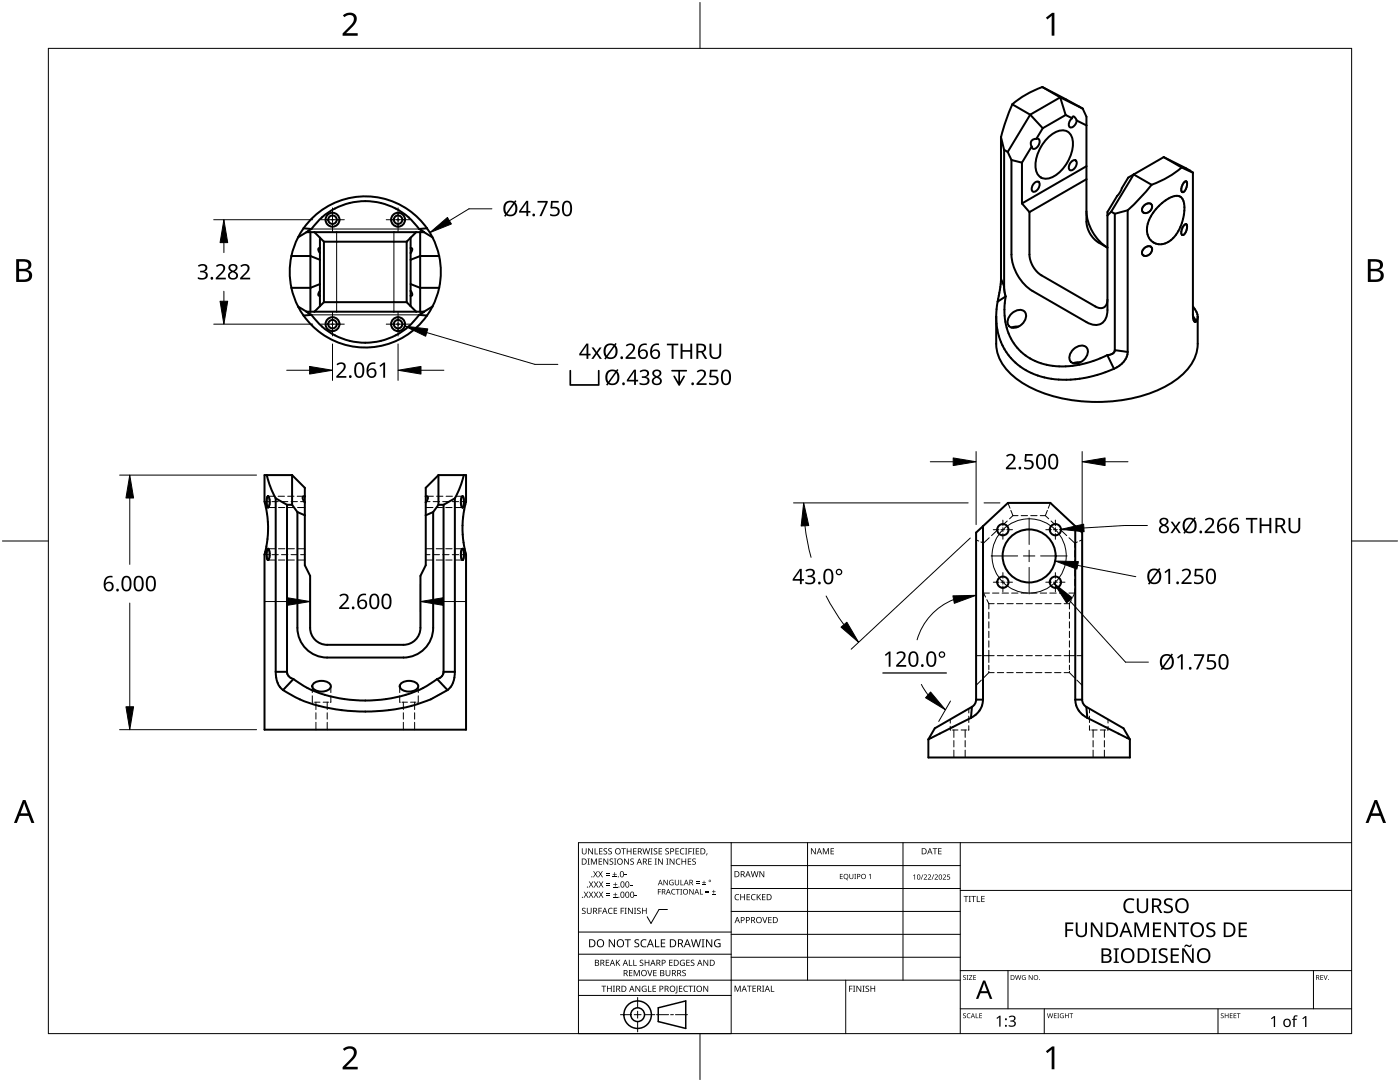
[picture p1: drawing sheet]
<svg xmlns="http://www.w3.org/2000/svg" width="279mm" height="216mm" viewBox="0 0 279 216" stroke-linecap="round" stroke-linejoin="round" font-family="sans-serif">
<g fill="none" stroke="#000" stroke-width=".2">
<path d="M53.5 99h-.1M53.5 99h.1M53.5 99h1.4M55.5 99h1.3M57.4 99h1.3M59.3 99h1.4M85.1 99h1.4M87.1 99h1.3M89 99h1.3M90.9 99h1.4M52.8 110.7h.8M52.8 100.1h.8"/>
<path d="M53.5 109.5h-.1M53.5 109.5h.1M53.5 101.3h1.4M53.5 111.7h1.4M53.5 109.5h1.4M54.3 110.7h1.2M54.3 100.1h1.2M55.6 101.3h1.2M55.6 111.7h1.2M55.6 109.5h1.2M56.2 110.7h1.2M56.2 100.1h1.2"/>
<path d="M57.5 101.3h1.2M57.5 111.7h1.2M57.5 109.5h1.2M58.1 110.7h1.3M58.1 100.1h1.3M59.4 101.3h1.4M59.4 111.7h1.4M59.4 109.5h1.4M60 110.7h.8M60 100.1h.8M85 109.5h1.4M85 101.3h1.4"/>
<path d="M85 111.7h1.4M85 110.7h.8M85 100.1h.8M86.4 110.7h1.3M86.4 100.1h1.3M87.1 101.3h1.2M87.1 111.7h1.2M87.1 109.5h1.2M88.4 110.7h1.2M88.4 100.1h1.2M89 101.3h1.2M89 111.7h1.2"/>
<path d="M89 109.5h1.2M90.3 110.7h1.2M90.3 100.1h1.2M90.9 101.3h1.4M90.9 109.5h1.4M92.2 110.7h.8M92.2 100.1h.8M92.3 101.3h.1M92.4 111.7h-1.5M92.4 101.3h-.1M194.8 107.7l.5 .3M195.8 108.1l.5 .3"/>
<path d="M196.3 108.4v.8M196.3 109.9v1.2M196.3 111.8v1.2M196.3 113.7v1.2M196.3 115.6v1.2M196.3 117.5v.8M196.3 118.3l.4 .8M196.3 118.3h1.1M196.9 119.7l.4 .8M197.4 107.3l-1.1 1.1M198.1 118.3h1.3M199 105.9l-1.1 1"/>
<path d="M199.9 106.8h.5M200 118.3h1.3M200.2 115h-.2M200.6 117.2l-.8 .1M201 104l-.7 .6h.2M201.2 100.3l.4 1.1M201.7 101.8l.5 1.1M201.9 118.3h1.3M202.2 102.9h1M202.2 102.9l-.7 .6M203.8 102.9h1.3M203.8 118.3h1.3"/>
<path d="M205.4 105.6l-1.8 .4M205.7 102.9h1.3M205.7 118.3h1.3M207.6 102.9h1M207.6 118.3h1.3M208.6 102.9l.7 .6M209 101.8l-.4 1.1M209.5 118.3h1.3M209.6 100.3l-.4 1.1M209.8 104l.6 .6M210.7 115l-.2 .1M210.9 106.8h-.4"/>
<path d="M211.1 117.2l-.8 .1M211.4 118.3h1.3M211.7 105.9l1.2 1M213.3 118.3h1.2M213.3 107.3l1.2 1.1M213.8 119.7l-.4 .8M214.5 108.4v.8M214.5 109.9v1.2M214.5 111.8v1.2M214.5 113.7v1.2M214.5 115.6v1.2M214.5 117.5v.8"/>
<path d="M214.5 118.3l-.4 .8M215 108.1l-.5 .3M216 107.7l-.6 .3M62.3 136.9v1.3M62.3 138.8v1.3h.2M66 136.9v1.3M66 138.8v1.3h-.1M79.8 136.9v1.3M79.8 138.8v1.3h.1M83.5 136.9v1.3M83.5 138.8v1.3h-.2M86.5 139.2l-.5 .3"/>
<path d="M88.2 138.3l-1.1 .6M89.3 137.7l-.5 .3M195.8 135.7l-1 1.1M197.3 134.2l-1 1.1M197.3 134.2h1.1M197.3 120.5h1.1M197.3 120.5v1M197.3 122.2v1.2M197.3 124.1v1.2M197.3 126v1.2M197.3 127.9v1.2M197.3 129.8v2.4"/>
<path d="M197.3 132.7v.9M197.3 133.9v.3M199 134.2h1.3M199 120.5h1.3M200.9 134.2h1.3M200.9 120.5h1.3M202.8 134.2h1.3M202.8 120.5h1.3M204.8 134.2h1.2M204.8 120.5h1.2M206.7 134.2h1.2M206.7 120.5h1.2"/>
<path d="M208.6 134.2h1.2M208.6 120.5h1.2M210.5 134.2h1.2M210.5 120.5h1.2M212.4 134.2h1M212.4 120.5h1M213.4 134.2l1.1 1.1M213.4 120.5v1M213.4 122.2v1.2M213.4 124.1v1.2M213.4 126v1.2M213.4 127.9v1.2"/>
<path d="M213.4 129.8v2.4M213.4 132.7v.9M213.4 133.9v.3M214.9 135.7l1.1 1.1M62.8 140.1h1.1M63.1 140.1v1.5M63.1 142.2v1.3M63.1 144.1v1.5M64.5 140.1h1.1M65.3 140.1v1.5M65.3 142.2v1.3M65.3 144.1v1.5"/>
<path d="M80.2 140.1h1.1M80.5 140.1v1.5M80.5 142.2v1.3M80.5 144.1v1.5M81.9 140.1h1.1M82.7 140.1v1.5M82.7 142.2v1.3M82.7 144.1v1.5M189.6 143.5v.8M189.6 144.9v.8h.2M190.1 145.7h1.1M190.4 145.7v1.4"/>
<path d="M190.4 147.8v1.2M190.4 149.7v1.4M191.8 145.7h1.1M192.6 145.7v1.4M192.6 147.8v1.2M192.6 149.7v1.4M193.3 141.4v.9M193.3 142.9v1.3M193.3 144.8v.9h-.1M217.4 141.4v.9M217.4 142.9v1.3M217.4 144.8v.9h.2"/>
<path d="M217.9 145.7h1.1M218.2 145.7v1.4M218.2 147.8v1.2M218.2 149.7v1.4M219.6 145.7h1.1M220.4 145.7v1.4M220.4 147.8v1.2M220.4 149.7v1.4M221.1 143.5v.8M221.1 144.9v.8h-.1"/>
</g>
<g fill="none" stroke="#000" stroke-width=".4">
<path d="M208 17.4a18.8 18.8 0 0 0-6 3.4M208 17.4l8.1 4.3M208 17.4l3.6 2M211.6 19.4l-6 3.5M211.6 19.4l4.5 2.3M211.6 19.4l1.1 3.5M199.8 27.4v28.2M199.8 27.4l.6 2.5M200.4 29.9l.7 .4M200.4 29.9v27.2M201.1 30.3l.8 1.6M201.9 31.9v18.9a9.3 9.3 0 0 0 4.1 7.3l10.8 6.2a2.52 2.52 0 0 0 3.9-.8l.3-1.6v-19.6l2.5-3.9 1.7-3 1.1-.6"/>
<path d="M201.9 31.9l2.1 .6M202 20.8l-1.3 3.3-.9 3.3M202 20.8l3.6 2.1M204 32.5v8.1M205.6 22.9l2.5 2.7M205.6 22.9l-4.5 7.4M205.9 29.2l-1.9 3.3M206.4 36.6l.6-.4 .2 .1a1.3 1.3 0 0 1-1.1 1.9 1.13 1.13 0 0 1 .3-1.6zM206.8 27.7h.4a1.3 1.3 0 0 1-1.1 2l-.2-.5M206.8 27.7a.96 .96 0 0 0-1 .5 .96 .96 0 0 0 .1 1M208.1 25.6l-1.3 2.1M208.8 27.8a4.3 4.3 0 0 1 3.7-1.7 2.54 2.54 0 0 1 1.6 2.9 7.8 7.8 0 0 1-4.7 6.6 2.11 2.11 0 0 1-2.7-2.2 7.9 7.9 0 0 1 2.1-5.6z"/>
<path d="M212.7 22.9l1.3 .7M212.7 22.9l-4.6 2.7M213.8 32.3l.6-.4 .3 .1a1.3 1.3 0 0 1-1.2 1.9 1.13 1.13 0 0 1 .3-1.6zM214 23.6l-.3 .3a.88 .88 0 0 0 .1 1.5 1.64 1.64 0 0 0 1.1-1.3M214 23.6l.2-.4a1.03 1.03 0 0 1 .7 .9M214.9 24.1l1.9 .9M216.1 21.7l.7 1.6v20.9a5.3 5.3 0 0 0 2.4 4.2l1.8 1a9.3 9.3 0 0 1-4.2-7.2M216.8 35.8l-11.3 6.5M216.8 33.2l-12.8 7.4M226.3 34.8l3.5 2.1M226.3 34.8l-4.5 7.4M229.8 36.9l-2.3 2.7-2.4 2.4"/>
<path d="M232.2 31.4l4.5 2.2 1.4 .8M232.2 31.4l3.6 2M232.2 31.4l-5.9 3.4M235.8 33.4a18.9 18.9 0 0 1-6 3.5M235.8 33.4l2.3 1M235.9 38.3h.1M236.4 36.3l.3-.1a1.63 1.63 0 0 1-.7 2.1 1.47 1.47 0 0 1 .4-2zM238.1 34.4v28.7M58.2 51.1a15.1 15.1 0 0 0 0 6.3M58.2 57.4l.5 1.9 .8 1.9M58.2 51.1h3.7l2 .7M59.5 47.4l-.8 1.8-.5 1.9"/>
<path d="M60.6 45.6l-1.1 1.8M60.6 45.6a15.1 15.1 0 0 1 24.6 0M60.6 45.6l1.5 .1M61.2 46.3h23.4M61.2 46.3l-1.7 1.1M61.9 46.3v15.9M62.1 45.7l-.9 .6M62.7 46.3l1.9 1.9M63.9 47.4v13.7M63.9 56.7l-2 .7h-3.7M63.9 58a.66 .66 0 0 0-.2 1h.2M63.9 49.5l-.3 .1a.81 .81 0 0 0 .3 .9"/>
<path d="M64.6 48.2h16.6M64.6 48.2v12.1M81.2 48.2v12.1M81.9 58a.66 .66 0 0 1 .2 1h-.2M81.9 49.5l.3 .1a.81 .81 0 0 1-.3 .9M81.9 47.4v13.7M81.9 56.7l2 .7h3.7M83.1 46.3l-1.9 1.9M83.7 45.7a13.2 13.2 0 0 0-21.6 0M83.7 45.7l.9 .6M83.9 46.3v15.9M84.6 46.3h.1"/>
<path d="M84.6 46.3l1.7 1.1M85.2 45.6l1.1 1.8M85.2 45.6l-1.5 .1M86.3 47.4l.8 1.8 .5 1.9M87.6 51.1h-3.7l-2 .7M87.6 51.1a15.1 15.1 0 0 1 0 6.3M87.6 57.4l-.5 1.9-.8 1.9M199.8 55.6l.6 1.5M199.8 55.6l-.2 1.7-.5 2.9M200.4 57.1l.3 2.1M200.7 59.2a11.5 11.5 0 0 0 4.2 11.9 14.7 14.7 0 0 0 13 1l3.1-1.2M200.7 59.2l-1.6 1"/>
<path d="M204 40.6l1.5 1.7M205.5 42.3v8.5a5.3 5.3 0 0 0 2.3 4.1l10.8 6.3a1.46 1.46 0 0 0 1.7 .1 1.46 1.46 0 0 0 .7-1.5M221.8 42.2l-.8 .8M221.8 42.2l.7 .5M222.5 42.7v27.2M225.1 42v28.2M225.1 42l-2.6 .7M228.2 42.4h.1M228.2 51h.1M228.3 41.1a.92 .92 0 0 1 1.6-.1 1.24 1.24 0 0 1-.5 1.2 1.24 1.24 0 0 1-1.4 0 .97 .97 0 0 1 .3-1.1zM228.3 49.6a.92 .92 0 0 1 1.6 0 1.24 1.24 0 0 1-.5 1.2 1.24 1.24 0 0 1-1.4 0 .97 .97 0 0 1 .3-1.2zM231.3 41.1a5 5 0 0 1 4-2 2.35 2.35 0 0 1 1.1 2.7 8 8 0 0 1-3.5 6.6 2.76 2.76 0 0 1-3.1-.3 2.76 2.76 0 0 1-.8-2.9 7.8 7.8 0 0 1 2.3-4.1z"/>
<path d="M235.9 46.9h.1M236.4 44.9l.3-.2a1.63 1.63 0 0 1-.7 2.2 1.47 1.47 0 0 1 .4-2zM59.5 61.2l1.7 1M59.5 61.2l1.1 1.8M60.6 63a15.1 15.1 0 0 0 24.6 0M61.2 62.2l.9 .6M61.2 62.2h23.4M62.1 62.8l-1.5 .2M64.6 60.3h16.6M64.6 60.3l-1.9 1.9M81.2 60.3l1.9 1.9M83.7 62.8l1.5 .2"/>
<path d="M83.7 62.8a13.2 13.2 0 0 1-21.6 0M84.6 62.2l-.9 .6M84.6 62.2h.1M86.3 61.2l-1.1 1.8M86.3 61.2l-1.7 1M198.8 63.2v5.4a9.1 9.1 0 0 0 4.6 7.4 29.1 29.1 0 0 0 19.6 4 24 24 0 0 0 12.6-4.9 8.7 8.7 0 0 0 3.4-6.5v-5.4M198.8 63.2a12.1 12.1 0 0 0 11 12.4 23 23 0 0 0 12.5-2M199.1 60.2l-.3 3M201.9 62.5a1.73 1.73 0 0 1 2.8 0 2.46 2.46 0 0 1-3 2.8 1.5 1.5 0 0 1-.1-2.3zM203.3 65.2l-1.4 .2M214.3 69.7a1.73 1.73 0 0 1 2.7 0 2.46 2.46 0 0 1-3 2.7 1.5 1.5 0 0 1-.1-2.3zM215.6 72.3l-1.4 .2"/>
<path d="M221 70.9l1.3 2.7M222.5 69.9a1.33 1.33 0 0 1-1.5 1M222.5 69.9l2.6 .3M225.1 70.2a4.1 4.1 0 0 1-2.8 3.4M238.1 61.2l.7 1.1 .2 .9M238.1 63.1l.2 .9a.26 .26 0 0 0 .1 .2 .26 .26 0 0 0 .3-.1M238.1 63.1l.6 1M239 63.2h.1M239 63.2l-.3 .9M53.2 94.8l.9 2.7 .9 1.9M53.4 99.1a.53 .53 0 0 1 .4 .7v.9a.39 .39 0 0 1-.4 .5 3.1 3.1 0 0 1 0-2.1zM53.4 99v.1"/>
<path d="M55 99.4v34.7M55 99.4l2.3 1.3M58.3 94.8h-5.5v5.3a20.1 20.1 0 0 1 0 10.5M58.3 94.8l2.5 2.5v15.5l1.1 2.1v10.4a3.4 3.4 0 0 0 3.4 3.4h15.2a3.4 3.4 0 0 0 3.4-3.4v-10.4l1.1-2.1v-15.5l2.5-2.5M58.3 94.8v5.9M60.8 99l-.3 .1a1.07 1.07 0 0 0 .3 1.2M85 99l.3 .1a1.07 1.07 0 0 1-.3 1.2M87.5 94.8h5.5v5.4M87.5 94.8v5.9M90.8 99.4l-2.3 1.3M90.8 99.4v34.7M92.2 99.1l.1-.1a1.01 1.01 0 0 1 .3 1.3l-.2 .9a.53 .53 0 0 1-.4-.7v-.9z"/>
<path d="M92.6 94.8l-.6 2-1.2 2.6M52.8 110.6v.1M53.4 109.5a.53 .53 0 0 1 .4 .8v.9a.39 .39 0 0 1-.4 .5 3.1 3.1 0 0 1 0-2.2zM53.4 109.5h.1M57.3 100.7h1M57.3 100.7v33.4M58.3 100.7l1.1 1.5M59.4 102.2v23.1a5.9 5.9 0 0 0 5.9 5.9h15.2a5.9 5.9 0 0 0 5.9-5.9v-23.1M59.4 102.2l1.4 .6M86.4 102.2l-1.4 .6M87.5 100.7l-1.1 1.5M87.5 100.7h1"/>
<path d="M88.5 100.7v33.4M92.2 109.6l.1-.1a1.01 1.01 0 0 1 .3 1.3l-.2 .9a.53 .53 0 0 1-.4-.7v-.9zM92.3 101.3h.1M92.3 111.7h.1M93 100.1a20.1 20.1 0 0 0 0 10.6v34.9h-40.2v-35M196.2 105v34.6M214.6 105v34.6M55 134.1h2.3M55 134.1l.1 1.1a3.7 3.7 0 0 0 1.4 2.5M56.5 137.7a29.5 29.5 0 0 0 16.4 4.3 33.6 33.6 0 0 0 13.1-2.5l3.3-1.8M57.3 134.1l.1 .4a1.69 1.69 0 0 0 1.2 1M58.6 135.5a23.8 23.8 0 0 0 14.9 4.3 23.5 23.5 0 0 0 13.7-4.3"/>
<path d="M58.6 135.5l-2.1 2.2M62.7 136.3a2.6 2.6 0 0 1 3.2 .3 .87 .87 0 0 1-.6 1.2 2.52 2.52 0 0 1-2.9-.5l-.1-.4zM80.1 136.3a2.6 2.6 0 0 1 3.3 .3 .87 .87 0 0 1-.7 1.2 2.52 2.52 0 0 1-2.8-.5l-.1-.4zM87.2 135.5l2.1 2.2M88.5 134.1l-.1 .4a1.69 1.69 0 0 1-1.2 1M88.5 134.1h2.3M90.8 134.1l-.1 1.1a3.8 3.8 0 0 1-1.4 2.5M194.8 139.6v-33.3l6.4-6h8.4l6.4 6v33.3M194.8 139.6h1.4M194.8 139.6l-.1 .7-.7 .7M196.2 139.6a4.2 4.2 0 0 1-2.4 3.6M214.6 139.6h1.4"/>
<path d="M214.6 139.6a4.2 4.2 0 0 0 2.4 3.6M216 139.6l.3 1 .5 .4M185.3 147.5v3.6h40.2v-3.6M193.8 143.2l-8.5 4.3M194 141l-7.5 4.3-1.2 2.2M194 141l-.2 2.2M216.8 141l7.4 4.3 1.3 2.2M216.8 141l.2 2.2M217 143.2l8.5 4.3"/>
<circle cx="66.4" cy="43.8" r="1.39"/>
<circle cx="66.4" cy="43.8" r=".84"/>
<circle cx="79.4" cy="43.8" r="1.39"/>
<circle cx="79.4" cy="43.8" r=".84"/>
<circle cx="66.4" cy="64.7" r="1.39"/>
<circle cx="66.4" cy="64.7" r=".84"/>
<circle cx="79.4" cy="64.7" r="1.39"/>
<circle cx="79.4" cy="64.7" r=".84"/>
<circle cx="200.1" cy="116.2" r="1.13"/>
<circle cx="200.1" cy="105.7" r="1.13"/>
<circle cx="205.4" cy="110.9" r="5.3"/>
<circle cx="210.6" cy="116.2" r="1.13"/>
<circle cx="210.6" cy="105.7" r="1.13"/>
</g>
<path d="M62.1 45.7h21.6M67.2 46.3v15.9M78.6 46.3v15.9M62.1 62.8h21.6" fill="none" stroke="#000" stroke-width=".2"/>
<path d="M194.8 130.8h1M196.3 130.8h2.1M199 130.8h1.3M200.9 130.8h1.3M202.8 130.8h1.3M204.8 130.8h1.2M206.7 130.8h1.2M208.6 130.8h1.2M210.5 130.8h1.2M212.4 130.8h2.1M214.9 130.8h1.1" fill="none" stroke="#000" stroke-width=".2"/>
<path d="M9.7 9.7h260v196.5h-260z" fill="none" stroke="#000" stroke-width=".2"/>
<path d="M139.7 .5v9.2M.5 108h9.2M269.7 108h9.2M139.7 206.2v9.2" fill="none" stroke="#000" stroke-width=".2"/>
<g fill="#000">
<path d="M68.4 3.1a1.64 1.64 0 0 1 2.8 .4 2.52 2.52 0 0 1-1.2 2.2l-.9 .9h2.3v.5h-3v-.4l1.2-1.2a1.95 1.95 0 0 0 .9-2.2 1.23 1.23 0 0 0-1.8 .1zM208.7 3.5l1.3-.9h.4v4.5h-.5v-4l-.9 .8zM68.4 209.3a1.64 1.64 0 0 1 2.8 .4 2.52 2.52 0 0 1-1.2 2.2l-.9 1h2.3v.5h-3v-.5l1.2-1.2a1.95 1.95 0 0 0 .9-2.1 1.23 1.23 0 0 0-1.8 .1zM208.7 209.8l1.3-1h.4v4.6h-.5v-4l-.9 .7z"/>
<path d="M3.2 51.7h1.3a1.28 1.28 0 0 1 1.7 1.3 1.04 1.04 0 0 1-.8 .9 1.23 1.23 0 0 1 1 1.5 1.23 1.23 0 0 1-1.6 .9h-1.6zM3.8 54.1v1.7h.9a.86 .86 0 0 0 1.1-.9 .86 .86 0 0 0-1.1-.8zM3.8 52.2v1.4h.8a.78 .78 0 0 0 1.1-.7 .78 .78 0 0 0-1.1-.7z"/>
<path d="M273 51.7h1.3a1.28 1.28 0 0 1 1.7 1.3 1.04 1.04 0 0 1-.9 .9 1.23 1.23 0 0 1 1 1.5 1.23 1.23 0 0 1-1.5 .9h-1.6zM273.6 54.1v1.7h.9a.86 .86 0 0 0 1.1-.9 .86 .86 0 0 0-1.2-.8zM273.6 52.2v1.4h.8a.78 .78 0 0 0 1-.7 .78 .78 0 0 0-1.1-.7z"/>
<path d="M4.6 159.6h.5l1.8 4.6h-.6l-.6-1.4h-1.8l-.5 1.4h-.6zM4.8 160.2l-.7 2.1h1.4z"/>
<path d="M274.3 159.6h.5l1.8 4.6h-.6l-.5-1.4h-1.8l-.6 1.4h-.6zM274.6 160.2l-.7 2.1h1.4z"/>
</g>
<g fill="none" stroke="#000" stroke-width=".2">
<path d="M145.9 168.1v38.1h-30.5v-38.1h154.3M145.9 172.7h45.7M145.9 177.3h45.7M161.2 168.1v27.5M180.2 168.1v27.5M191.6 168.1v38.1M191.6 177.7h78.1M115.4 198.6h30.5M115.4 195.6h76.2M115.4 190.4h30.5M115.4 186h30.5M127.3 199v2.1"/>
<path d="M133.2 181.5h-1.7l-1.6 2.8-.7-1.4M145.9 181.9h45.7M145.9 186.4h45.7M145.9 191h45.7M168.8 195.6v10.6M191.6 193.7h78.1M201.2 193.7v7.6M262.1 193.7v7.6M123.8 202.5h2.1M126.6 202.5h1.3M127.3 201.8v1.4M127.3 203.8v2.1"/>
<path d="M128.6 202.5h2.1M131 202.5h2.4M133.8 202.5h.6M134.8 202.5h2.4M191.6 201.3h78.1M208.4 201.3v4.9M243.1 201.3v4.9"/>
</g>
<g fill="#000">
<path d="M116.1 169.3h.2v.8a.32 .32 0 0 0 .3 .3 .32 .32 0 0 0 .3-.3v-.8h.2v.8a.47 .47 0 0 1-.5 .4 .47 .47 0 0 1-.5-.5zM116.5 177.9h.2l.3 .5 .3-.5h.1l-.4 .6 .4 .6h-.1l-.3-.5-.4 .5h-.1l.4-.6zM117.3 171.3h.4l-.1 .1v1l.1 .1h-.4l.1-.1v-1zM117.4 169.3h.2l.6 1v-1h.1v1.2h-.1l-.7-1v1h-.1zM117.5 177.9h.2l.3 .5 .3-.5h.1l-.4 .6 .4 .6h-.1l-.4-.5-.3 .5h-.1l.4-.6zM117.5 175.9h.2l.3 .5 .3-.5h.1l-.4 .6 .5 .6h-.2l-.3-.5-.4 .5h-.1l.4-.6zM117.9 171.3h.3l.3 1 .4-1h.2v1.2h-.1v-1l-.4 1h-.1l-.4-1v1h-.2zM118.7 169.3h.1v1h.6v.2h-.7zM118.4 173.8h.1l.3 .5 .3-.5h.2l-.4 .6 .4 .7h-.1l-.4-.6-.3 .6h-.1l.4-.7zM118.5 177.9h.2l.2 .5 .3-.5h.2l-.4 .6 .4 .6h-.1l-.4-.5-.3 .5h-.1l.4-.6zM118.5 175.9h.2l.3 .5 .3-.5h.1l-.4 .6 .4 .6h-.1l-.3-.5-.4 .5h-.1l.4-.6zM119.5 171.3h.7v.1h-.6v.4h.5v.2h-.5v.4h.6v.1h-.7z"/>
<path d="M119.6 169.3h.6v.1h-.5v.4h.5v.1h-.5v.4h.5v.2h-.6zM119.4 173.8h.1l.3 .5 .3-.5h.2l-.4 .6 .4 .7h-.1l-.4-.6-.3 .6h-.2l.5-.7zM119.5 177.9h.1l.3 .5 .3-.5h.2l-.4 .6 .4 .6h-.1l-.4-.5-.3 .5h-.1l.4-.6zM119.5 175.9h.2l.3 .5 .3-.5h.1l-.4 .6 .4 .6h-.1l-.4-.5-.3 .5h-.1l.4-.6zM120.9 174.6h.8v.1h-.8zM120.9 174.2h.8v.1h-.8zM121 178.7h.8v.1h-.8zM121 178.3h.8v.1h-.8zM121 176.6h.8v.1h-.8zM121 176.3h.8v.1h-.8zM120.5 169.4l.4-.1h.3l-.1 .1a.25 .25 0 0 0-.4-.1 .25 .25 0 0 0 0 .4 .4 .4 0 0 1 .5 .3 .4 .4 0 0 1-.3 .5 .4 .4 0 0 1-.5-.2h.2a.27 .27 0 0 0 .4-.1 .27 .27 0 0 0-.3-.3l-.2-.2zM120.4 171.3h.2l.6 1v-1h.2v1.2h-.2l-.6-1v1h-.2z"/>
<path d="M121.4 169.4l.5-.1h.2v.1a.25 .25 0 0 0-.4-.1 .25 .25 0 0 0 0 .4 .4 .4 0 0 1 .4 .3 .4 .4 0 0 1-.2 .5 .4 .4 0 0 1-.5-.2h.1a.27 .27 0 0 0 .5-.1 .27 .27 0 0 0-.4-.3l-.2-.2zM122.3 174.9h.8v.2h-.8zM122.4 179h.8v.1h-.8zM122.4 177h.8v.1h-.8zM121.7 171.4l.4-.1 .3 .1-.1 .1a.25 .25 0 0 0-.4-.1 .25 .25 0 0 0 0 .4 .4 .4 0 0 1 .5 .3 .4 .4 0 0 1-.3 .5 .4 .4 0 0 1-.5-.3l.2 .1a.27 .27 0 0 0 .4-.2 .27 .27 0 0 0-.3-.3l-.2-.2zM122.6 174h.1v.4h.4v.1h-.4v.4h-.1v-.4h-.3v-.1h.3zM122.7 178.1h.1v.4h.4v.1h-.4v.3h-.1v-.3h-.3v-.1h.3zM122.7 176.1h.2v.3h.3v.2h-.3v.3h-.2v-.3h-.3v-.2h.3zM122.5 171.3h.5l-.2 .1v1l.2 .1h-.5l.2-.1v-1zM124 169.3h.9v.1h-.4v1.1h-.1v-1.1h-.4zM124.7 174.5h.4v.2h-.4zM124.6 171.3h.1l.7 1v-1h.1v1.2h-.2l-.6-1v1h-.1z"/>
<path d="M125.7 176.6h.5v.1h-.5zM125.1 169.3h.1v.5h.7v-.5h.1v1.2h-.1v-.6h-.7v.6h-.1zM125.8 171.4l.5-.1 .2 .1v.1a.25 .25 0 0 0-.4-.1 .25 .25 0 0 0 0 .4 .4 .4 0 0 1 .4 .3 .4 .4 0 0 1-.2 .5 .4 .4 0 0 1-.5-.3l.1 .1a.27 .27 0 0 0 .5-.2 .27 .27 0 0 0-.4-.3l-.2-.2zM126.7 178.6h.4v.2h-.4zM126.4 169.3h.6v.1h-.5v.4h.5v.1h-.5v.4h.5v.2h-.6zM128.2 169.3h.2l.2 1 .3-1h.2l.2 1 .3-1h.1l-.3 1.2h-.1l-.3-1.1-.3 1.1h-.2zM129.4 171.3h.6v.1h-.5v.4h.5v.2h-.5v.4h.5v.1h-.6zM129.8 169.3h.5l-.2 .1v1l.2 .1h-.5l.2-.1v-1zM130.7 171.3h.4l-.1 .1v1l.1 .1h-.4l.1-.1v-1zM130.5 169.4l.4-.1h.3l-.1 .1a.25 .25 0 0 0-.4-.1 .25 .25 0 0 0 0 .4 .4 .4 0 0 1 .5 .3 .4 .4 0 0 1-.3 .5 .4 .4 0 0 1-.5-.2h.2a.27 .27 0 0 0 .4-.1 .27 .27 0 0 0-.3-.3l-.2-.2zM131.3 177.4h.6v.1h-.5v.4h.5v.1h-.5v.5h-.1zM131.4 169.3h.7v.1h-.5v.4h.5v.1h-.5v.4h.5v.2h-.7z"/>
<path d="M131.3 171.3h.2l.7 1-.1-1h.2v1.2h-.2l-.6-1v1h-.2zM132.4 175.6h.2l.6 .9v-.9h.1v1h-.2l-.6-.9v.9h-.1zM133 171.3h.4l-.1 .1v1l.1 .1h-.4l.1-.1v-1zM132.8 169.4l.4-.1h.3l-.1 .1a.25 .25 0 0 0-.3-.1 .25 .25 0 0 0 0 .4 .4 .4 0 0 1 .4 .3 .4 .4 0 0 1-.3 .5 .4 .4 0 0 1-.4-.2h.1a.27 .27 0 0 0 .5-.1 .27 .27 0 0 0-.4-.3l-.2-.2zM133.7 175.7l.5-.2 .2 .1v.1a.45 .45 0 0 0-.7 .4 .45 .45 0 0 0 .6 .4v-.3h-.2v-.1h.3v.5a.6 .6 0 0 1-.8-.1 .6 .6 0 0 1 .1-.8zM134.1 177.5l.4-.1h.3l-.1 .2a.44 .44 0 0 0-.6 .4 .44 .44 0 0 0 .6 .3 .52 .52 0 0 1-.7 0 .52 .52 0 0 1 .1-.8zM133.6 171.3h.2l.7 1v-1h.1v1.2h-.2l-.6-1v1h-.2zM134.9 177.4h.8v.1h-.4v1h-.1v-1h-.3zM135 171.5l.5-.2 .3 .1-.1 .1a.49 .49 0 0 0-.7 .4 .49 .49 0 0 0 .7 .5 .52 .52 0 0 1-.6 0 .52 .52 0 0 1-.2-.6zM134.8 169.3h.7v.1h-.6v.4h.5v.1h-.5v.4h.6v.2h-.7zM134.7 175.6h.1v.7a.28 .28 0 0 0 .3 .2 .28 .28 0 0 0 .3-.2v-.7h.1v.7a.42 .42 0 0 1-.4 .4 .42 .42 0 0 1-.4-.4zM135.8 175.6h.1v.9h.5v.1h-.6z"/>
<path d="M135.8 177.4h.3l-.1 .1v.9l.1 .1h-.3l.1-.1v-.9zM135.8 169.4l.5-.2 .3 .1-.1 .1a.49 .49 0 0 0-.7 .5 .49 .49 0 0 0 .8 .4 .52 .52 0 0 1-.7 .1 .52 .52 0 0 1-.2-.6zM136 171.3h.2v.5h.6v-.5h.1v1.2h-.1v-.5h-.6v.5h-.2zM136.7 169.3h.5l-.2 .1v1l.2 .1h-.5l.2-.1v-1zM137.4 169.3h.7v.1h-.6v.4h.5v.2h-.5v.5h-.1zM137.3 171.3h.6v.1h-.5v.4h.5v.2h-.5v.4h.5v.1h-.6zM137.6 177.4h.1l.6 .9v-.9h.1v1.1h-.1l-.6-.9v.9h-.1zM138.2 169.3h.4l-.1 .1v1l.1 .1h-.4l.1-.1v-1zM138.9 176.2h.7v.1h-.7zM138.9 175.9h.7v.1h-.7zM138.2 171.4l.4-.1 .3 .1-.1 .1a.25 .25 0 0 0-.4-.1 .25 .25 0 0 0 0 .4 .4 .4 0 0 1 .5 .3 .4 .4 0 0 1-.3 .5 .4 .4 0 0 1-.5-.3l.2 .1a.27 .27 0 0 0 .4-.2 .27 .27 0 0 0-.3-.3l-.2-.2zM138.9 169.3h.6v.1h-.5v.4h.5v.1h-.5v.4h.5v.2h-.6z"/>
<path d="M139.7 177.4h.1v1h.5v.1h-.6zM140.1 176.5h.8v.1h-.8zM140.4 175.7h.2v.3h.3v.2h-.3v.3h-.2v-.3h-.3v-.2h.3zM140.8 178h.7v.2h-.7zM140.8 177.7h.7v.1h-.7zM141 170.3h.2l-.3 .4zM142.1 178.4h.7v.1h-.7zM142.4 177.6h.1v.3h.3v.1h-.3v.3h-.1v-.3h-.3v-.1h.3zM146.8 178.6l.4-.2 .3 .1v.1a.49 .49 0 0 0-.7 .4 .49 .49 0 0 0 .7 .5 .52 .52 0 0 1-.7 0 .52 .52 0 0 1-.2-.6zM147.7 178.4h.2v.5h.6v-.5h.2v1.2h-.2v-.5h-.6v.5h-.2zM149 178.4h.7v.1h-.5v.4h.4v.2h-.4v.4h.5v.1h-.7zM150 178.6l.5-.2 .3 .1-.1 .1a.49 .49 0 0 0-.7 .4 .49 .49 0 0 0 .8 .5 .52 .52 0 0 1-.7 0 .52 .52 0 0 1-.2-.6z"/>
<path d="M149.8 173.8h.2l.2 1.1 .3-1.1h.2l.3 1.1 .2-1.1h.2l-.3 1.2h-.2l-.3-1-.3 1h-.1zM151 178.4h.2v.6l.5-.6h.2l-.5 .5 .5 .7h-.2l-.4-.6-.1 .6h-.2zM151.6 173.8h.1l.7 1v-1h.1v1.2h-.2l-.6-1v1h-.1zM152.1 178.4h.7v.1h-.6v.4h.5v.2h-.5v.4h.6v.1h-.7zM161.8 169.3h.2l.7 1v-1h.1v1.2h-.2l-.6-1v1h-.2zM164.2 169.3h.2l.4 .9 .4-.9h.2v1.2h-.1v-1.1l-.4 1.1h-.1l-.4-1.1v1.1h-.2zM165.8 169.3h.6v.1h-.5v.4h.5v.1h-.5v.4h.5v.2h-.6zM167.6 174.4h.6v.1h-.5v.3h.5v.1h-.5v.4h.5v.1h-.6zM169.5 174.4h.1v.6a.26 .26 0 0 0 .3 .3 .26 .26 0 0 0 .3-.3v-.6h.1v.6a.39 .39 0 0 1-.4 .4 .39 .39 0 0 1-.4-.4zM170.5 174.4h.4l-.2 .1v.8l.2 .1h-.4l.1-.1v-.8zM173.4 174.6l.4-.2v1h-.1v-.9l-.2 .2zM182.2 174.7l.4-.2v1h-.1v-.9l-.2 .2z"/>
<path d="M184.1 174.5h.2l-.4 1h-.1zM184.4 174.6a.37 .37 0 0 1 .6 0 .37 .37 0 0 1-.3 .6l-.2 .2h.5v.1h-.7l.3-.4a.27 .27 0 0 0 .3-.3 .27 .27 0 0 0-.4-.2zM185.2 174.6a.37 .37 0 0 1 .6 0 .37 .37 0 0 1-.3 .6l-.2 .2h.5v.1h-.6l.2-.4a.27 .27 0 0 0 .3-.3 .27 .27 0 0 0-.4-.2zM186.3 174.5h.1l-.4 1h-.1zM186.1 169.3h.9v.1h-.3v1.1h-.2v-1.1h-.4zM186.5 174.6a.37 .37 0 0 1 .6 0 .37 .37 0 0 1-.2 .6l-.2 .2h.5v.1h-.7l.3-.4a.27 .27 0 0 0 .3-.3 .27 .27 0 0 0-.4-.2zM187.2 169.3h.7v.1h-.5v.4h.5v.1h-.5v.4h.5v.2h-.7zM188.2 174.6a.37 .37 0 0 1 .6 0 .37 .37 0 0 1-.3 .6l-.2 .2h.5v.1h-.7l.3-.4a.27 .27 0 0 0 .3-.3 .27 .27 0 0 0-.4-.2zM189 174.5h.6v.1h-.4l-.1 .3a.34 .34 0 0 1 .5 .2 .34 .34 0 0 1-.2 .4 .34 .34 0 0 1-.4-.1 .27 .27 0 0 0 .4 .1 .27 .27 0 0 0 .1-.4 .27 .27 0 0 0-.4-.1zM192.3 178.8h.9v.1h-.3v1.1h-.2v-1.1h-.4zM193.3 178.8h.5l-.2 .1v1l.2 .1h-.5l.2-.1v-1zM193.8 178.8h1v.1h-.4v1.1h-.2v-1.1h-.4z"/>
<path d="M194.9 178.8h.2v1.1h.5v.1h-.7zM195.8 178.8h.7v.1h-.5v.4h.5v.1h-.5v.5h.5v.1h-.7zM224.6 179.6a1.63 1.63 0 0 1 1.8-.2l-.2 .3a1.14 1.14 0 0 0-1.4 .1 1.14 1.14 0 0 0-.2 1.4 1.11 1.11 0 0 0 1.7 .6v.3a1.5 1.5 0 0 1-1.8-.3 1.5 1.5 0 0 1-.1-1.9zM226.9 179.3h.4v1.9a.76 .76 0 0 0 .7 .7 .76 .76 0 0 0 .8-.7v-1.9h.3v1.9a1.12 1.12 0 0 1-1.1 1 1.12 1.12 0 0 1-1.1-1.1zM116.2 181.3l.4-.2 .3 .1-.1 .1a.25 .25 0 0 0-.4-.1 .25 .25 0 0 0 0 .4 .4 .4 0 0 1 .5 .3 .4 .4 0 0 1-.3 .5 .4 .4 0 0 1-.5-.2h.2a.27 .27 0 0 0 .4-.1 .27 .27 0 0 0-.3-.3l-.2-.2zM117.1 181.1h.2v.8a.32 .32 0 0 0 .3 .3 .32 .32 0 0 0 .3-.3v-.8h.2v.8a.47 .47 0 0 1-.5 .5 .47 .47 0 0 1-.5-.5zM119.4 181.1h.7v.2h-.5v.4h.5v.1h-.5v.6h-.2zM120 196.7h1v.1h-.4v1.1h-.2v-1.1h-.4zM120.9 191.5h.7v.1h-.6v.4h.5v.2h-.5v.4h.6v.1h-.7zM121.5 181.3l.4-.2 .4 .1-.1 .1a.49 .49 0 0 0-.7 .5 .49 .49 0 0 0 .7 .4 .52 .52 0 0 1-.6 .1 .52 .52 0 0 1-.3-.6zM121.1 196.7h.2v.5h.6v-.5h.2v1.2h-.2v-.6h-.6v.6h-.2zM121.5 187.4h.2l.9 1.3v-1.3h.1v1.6h-.2l-.8-1.3v1.3h-.2z"/>
<path d="M122.3 196.7h.4l-.1 .1v1l.1 .1h-.4l.2-.1v-1zM122.5 181.1h.7v.2h-.6v.4h.5v.1h-.5v.4h.6v.2h-.7zM122.9 191.5h.2v.6l.5-.6h.2l-.5 .5 .5 .7h-.2l-.4-.6-.1 .6h-.2zM123.9 181.1h.6v.2h-.5v.4h.5v.1h-.5v.6h-.1zM124.7 181.1h.4l-.2 .2v.9l.2 .2h-.4l.1-.2v-.9zM124.7 187.4h1.2v.2h-.5v1.4h-.2v-1.4h-.5zM125.5 191.5h.2v1.1h.5v.1h-.7zM125.5 193.6h.7v.1h-.5v.4h.5v.1h-.5v.4h.5v.2h-.7zM125.3 181.1h.2l.7 1.1-.1-1.1h.2v1.3h-.2l-.6-1v1h-.2zM126.4 191.5h.1v1.1h.6v.1h-.7zM126.5 181.1h.5l-.2 .2v.9l.2 .2h-.5l.2-.2v-.9zM126.5 193.6h.2l.4 1 .4-1h.2v1.2h-.2v-1.1l-.4 1.1h-.1l-.4-1.1v1.1h-.1z"/>
<path d="M126.7 187.6l.3-.2 .6 .1-.2 .1a.33 .33 0 0 0-.6 .2 .33 .33 0 0 0 .4 .4 .47 .47 0 0 1 .4 .6 .47 .47 0 0 1-.7 .2h-.3v-.2h.2a.35 .35 0 0 0 .6-.2 .35 .35 0 0 0-.5-.4l-.3-.2zM126.8 196.7h.2l.6 1v-1h.2v1.2h-.2l-.7-1 .1 1h-.2zM127.2 181.3l.4-.2 .3 .1-.1 .1a.25 .25 0 0 0-.4-.1 .25 .25 0 0 0 0 .4 .4 .4 0 0 1 .5 .3 .4 .4 0 0 1-.3 .5 .4 .4 0 0 1-.5-.2h.2a.27 .27 0 0 0 .4-.1 .27 .27 0 0 0-.3-.3l-.2-.2zM127.7 191.6l.4-.1 .3 .1-.1 .1a.25 .25 0 0 0-.3-.1 .25 .25 0 0 0 0 .4 .4 .4 0 0 1 .4 .3 .4 .4 0 0 1-.3 .5 .4 .4 0 0 1-.4-.3l.1 .1a.27 .27 0 0 0 .5-.2 .27 .27 0 0 0-.4-.3l-.2-.2zM128 187.6l.6-.2 .4 .1-.1 .2a.63 .63 0 0 0-.9 .5 .63 .63 0 0 0 1 .6v.2a.83 .83 0 0 1-1.1-.3 .83 .83 0 0 1 .1-1.1zM128.2 196.8l.6-.1 .2 .1v.1a.5 .5 0 0 0-.8 .4 .5 .5 0 0 0 .7 .5v-.4h-.3v-.1h.4v.6a.66 .66 0 0 1-.8-.2 .66 .66 0 0 1 0-.9zM128.1 181.1h.2v.6h.6v-.6h.2v1.3h-.2v-.6h-.6v.6h-.2zM129.2 193.6h.1l.4 1 .3-1h.2l-.4 1.2h-.2zM129.3 196.7h.2v1.1h.5v.1h-.7zM128.7 191.5h.1v.5h.6v-.5h.2v1.2h-.2v-.5h-.6v.5h-.1zM130.7 187.4h.2v1.4h.7v.2h-.9zM130.2 196.7h.7v.1h-.5v.4h.5v.1h-.5v.5h.5v.1h-.7z"/>
<path d="M130.4 193.6h.6v.1h-.5v.4h.5v.1h-.5v.4h.5v.2h-.6zM131.9 187.4h.9v.2h-.7v.5h.6v.2h-.6v.5h.7v.2h-.9zM132.8 193.6h.2v.7a.32 .32 0 0 0 .3 .4 .32 .32 0 0 0 .3-.4v-.7h.2v.7a.47 .47 0 0 1-.5 .5 .47 .47 0 0 1-.5-.5zM133.5 191.5h.7v.1h-.5v.4h.5v.2h-.5v.4h.5v.1h-.7zM135 196.7h.2v1.3l-.1 .2h-.3l-.1-.1 .3-.2zM135.5 196.7h.7v.1h-.5v.4h.4v.1h-.4v.5h.5v.1h-.7zM135.8 191.7l.5-.2 .4 .1-.1 .1a.5 .5 0 0 0-.8 .4 .5 .5 0 0 0 .7 .5v-.4h-.2v-.1h.4v.6a.66 .66 0 0 1-.9-.1 .66 .66 0 0 1 0-.9zM136.2 193.7l.4-.2 .3 .1-.1 .1a.25 .25 0 0 0-.4-.1 .25 .25 0 0 0 0 .4 .4 .4 0 0 1 .5 .3 .4 .4 0 0 1-.3 .5 .4 .4 0 0 1-.5-.2h.2a.27 .27 0 0 0 .5-.1 .27 .27 0 0 0-.4-.3l-.2-.2zM136.5 196.8l.5-.1 .3 .1-.1 .1a.49 .49 0 0 0-.7 .4 .49 .49 0 0 0 .8 .4 .52 .52 0 0 1-.7 .1 .52 .52 0 0 1-.2-.6zM137 191.5h.6v.1h-.5v.4h.5v.2h-.5v.4h.5v.1h-.6zM137.4 196.7h.9v.1h-.4v1.1h-.1v-1.1h-.4zM137.9 191.6l.4-.1 .3 .1-.1 .1a.25 .25 0 0 0-.4-.1 .25 .25 0 0 0 0 .4 .4 .4 0 0 1 .5 .3 .4 .4 0 0 1-.3 .5 .4 .4 0 0 1-.5-.3l.2 .1a.27 .27 0 0 0 .4-.2 .27 .27 0 0 0-.3-.3l-.2-.2z"/>
<path d="M138.4 196.7h.4l-.1 .1v1l.1 .1h-.4l.1-.1v-1zM137.9 187.4h.2l.3 1.4 .4-1.4h.2l.4 1.4 .3-1.4h.2l-.4 1.6h-.2l-.4-1.3-.4 1.3h-.2zM140 187.4h.6l-.2 .2v1.3l.2 .1h-.6l.2-.1v-1.3zM140.4 196.7h.1l.7 1v-1h.1v1.2h-.1l-.7-1v1h-.1zM140.4 191.5h.2l.6 1v-1h.1v1.2h-.1l-.7-1v1h-.1zM140.9 187.4h.2l.9 1.3v-1.3h.1v1.6h-.2l-.8-1.3v1.3h-.2zM142.7 187.6l.7-.2 .4 .1-.1 .2a.65 .65 0 0 0-1 .5 .65 .65 0 0 0 .9 .6v-.4h-.3v-.2h.5v.7a.86 .86 0 0 1-1.1-.1 .86 .86 0 0 1 0-1.2zM146.6 196.7h.2l.4 1 .4-1h.2v1.2h-.1v-1.1l-.4 1.1h-.2l-.4-1.1v1.1h-.1zM149.1 196.7h.9v.1h-.4v1.1h-.1v-1.1h-.4zM150.2 196.7h.7v.1h-.6v.4h.5v.1h-.5v.5h.6v.1h-.7zM152.1 183h.2l.3 1 .4-1h.1l-.4 1.2h-.1zM152.1 196.7h.4l-.1 .1v1l.1 .1h-.4l.1-.1v-1z"/>
<path d="M153.8 196.7h.2v1.1h.5v.1h-.7zM153.3 183h.7v.1h-.5v.4h.5v.1h-.5v.5h.5v.1h-.7zM169.5 196.7h.6v.1h-.5v.5h.5v.1h-.5v.5h-.1zM170.2 196.7h.5l-.2 .1v1l.2 .1h-.5l.2-.1v-1zM170.9 196.7h.2l.6 1v-1h.2v1.2h-.2l-.6-1v1h-.2zM172.1 196.7h.5l-.2 .1v1l.2 .1h-.5l.2-.1v-1zM172.8 196.8l.4-.1h.2v.2a.25 .25 0 0 0-.4-.1 .25 .25 0 0 0 0 .4 .4 .4 0 0 1 .5 .3 .4 .4 0 0 1-.3 .4 .4 .4 0 0 1-.5-.2l.2 .1a.27 .27 0 0 0 .4-.2 .27 .27 0 0 0-.3-.3l-.3-.2zM173.7 196.7h.2v.5h.6v-.5h.2v1.2h-.2v-.6h-.6v.6h-.2zM192.2 194.7l.4-.1h.2l-.1 .1a.24 .24 0 0 0-.3 0 .24 .24 0 0 0-.1 .3 .24 .24 0 0 0 .4 .1 .31 .31 0 0 1 0 .4 .31 .31 0 0 1-.5-.1 .24 .24 0 0 0 .3 .1 .24 .24 0 0 0 .1-.3l-.4-.3zM192.9 194.6h.4l-.1 .1v.7l.1 .1h-.4l.1-.1v-.7zM193.4 194.6h.6l-.5 .8h.6v.1h-.7l.5-.8h-.5zM194.2 194.6h.6v.1h-.4v.3h.4v.1h-.4v.3h.4v.1h-.6z"/>
<path d="M202.6 194.6h.1l.2 .8 .2-.8h.2l.2 .8 .2-.8h.1l-.2 .9h-.2l-.2-.8-.2 .8h-.2zM204 194.7l.4-.1h.3l-.1 .1a.4 .4 0 0 0-.6 .4 .4 .4 0 0 0 .6 .3v-.3l-.2-.1h.3v.5a.53 .53 0 0 1-.7-.1 .53 .53 0 0 1 0-.7zM205.3 194.6h.1l.6 .8v-.8h.1v.9h-.2l-.5-.8v.8h-.1zM212.6 184.1h1.6v.3h-1.2v1h1.1v.3h-1.1v1.3h-.4zM214.7 184.1h.4v1.9a.76 .76 0 0 0 .7 .7 .76 .76 0 0 0 .8-.7v-1.9h.3v1.9a1.12 1.12 0 0 1-1.1 1 1.12 1.12 0 0 1-1.1-1.1zM217.7 184.1h.4l1.6 2.4v-2.4h.3v2.9h-.4l-1.6-2.4v2.4h-.3zM222.2 189.2h1.1v.2l-.3 .1v2.4h.3v.2h-1.1v-.2h.4v-2.4l-.4-.1zM226.4 184.1h.5l.9 2.4 1-2.4h.5v2.9h-.4l.1-2.6-1 2.6h-.3l-1-2.6v2.6h-.3zM229.8 189.2h1v.2l-.3 .1v2.4h.3v.2h-1v-.2h.3v-2.4l-.3-.1zM230.1 184.1h1.6v.3h-1.2v.9h1.1v.3h-1.1v1.1h1.2v.3h-1.6zM231.4 189.5a1.38 1.38 0 0 1 1.6-.2l-.1 .4-.4-.2a.52 .52 0 0 0-.7 .1 .52 .52 0 0 0 0 .7l.3 .2a.9 .9 0 0 1 .9 1.1 .9 .9 0 0 1-1.2 .6l-.6-.2v-.3a1.03 1.03 0 0 0 1.5-.2 1.04 1.04 0 0 0-1-.9 .77 .77 0 0 1-.3-1.1zM232.4 179.5a1.38 1.38 0 0 1 1.6-.1l-.1 .3-.4-.1a.52 .52 0 0 0-.6 0 .52 .52 0 0 0-.1 .7l.4 .2a.9 .9 0 0 1 .9 1.1 .9 .9 0 0 1-1.3 .6l-.6-.1v-.4a1.03 1.03 0 0 0 1.5-.2 1.04 1.04 0 0 0-1-.8 .77 .77 0 0 1-.3-1.2z"/>
<path d="M232.4 184.1h.4l1.5 2.4v-2.4h.4v2.9h-.5l-1.5-2.4v2.4h-.3zM233.7 189.2h1.6v.3h-1.3v1h1.2v.3h-1.2v1h1.3v.3h-1.6zM235.1 184.1h2.2v.3h-.9v2.6h-.4v-2.6h-.9zM236.5 188.6a.72 .72 0 0 1 .9 .1l.4-.2v.3a.62 .62 0 0 1-1 0l-.5 .2zM235.9 189.2h.4l1.6 2.4v-2.4h.3v2.9h-.4l-1.6-2.4 .1 2.4h-.4zM240.9 184.3a1.38 1.38 0 0 1 1.6-.1l-.1 .3-.4-.1a.52 .52 0 0 0-.7 0 .52 .52 0 0 0 0 .7l.4 .2a.9 .9 0 0 1 .9 1.1 .9 .9 0 0 1-1.3 .6l-.6-.1v-.4a1.03 1.03 0 0 0 1.5-.2 1.04 1.04 0 0 0-1-.8 .77 .77 0 0 1-.3-1.2zM247.2 184.1h1.6v.3h-1.2v.9h1.2v.3h-1.2v1.1h1.2v.3h-1.6zM263.5 194.6h.6v.1h-.5v.3h.4v.1h-.4v.3h.5v.1h-.6zM264.1 194.6h.2l.2 .8 .3-.8h.2l-.4 .9h-.1zM192.2 202.3l.4-.1h.2l-.1 .1a.24 .24 0 0 0-.3 0 .24 .24 0 0 0-.1 .3 .24 .24 0 0 0 .4 .1 .31 .31 0 0 1 0 .5 .31 .31 0 0 1-.5-.2 .24 .24 0 0 0 .3 .1 .24 .24 0 0 0 .1-.3l-.4-.2zM193.1 202.3l.3-.1h.3l-.1 .1a.39 .39 0 0 0-.5 .4 .39 .39 0 0 0 .5 .3 .46 .46 0 0 1-.6 0 .46 .46 0 0 1 .1-.7zM194.7 202.2h.1v.8h.5v.2h-.6z"/>
<path d="M195.4 202.2h.6v.1h-.4v.3h.4v.1h-.4v.4h.4v.1h-.6zM198.9 203.1l.6-.4h.2v2.2h-.3v-1.9l-.4 .3zM201.3 202.9a.73 .73 0 0 1 .9-.3 .73 .73 0 0 1 .4 .8l-.4 .3a.62 .62 0 0 1 .5 .8 .62 .62 0 0 1-.8 .4l-.6-.1v-.3l.3 .1a.49 .49 0 0 0 .7 0 .49 .49 0 0 0 0-.7l-.7-.1v-.2a.46 .46 0 0 0 .7 0 .46 .46 0 0 0-.1-.7h-.3l-.5 .2zM209 202.2h.1l.2 .8 .2-.8h.1l.3 .8 .2-.8h.1l-.3 1h-.1l-.2-.9-.3 .9h-.1zM210.3 202.2h.6v.1h-.4v.3h.3v.1h-.3v.4h.4v.1h-.6zM211 202.2h.4l-.2 .1v.8l.2 .1h-.4l.1-.1v-.8zM211.6 202.3l.7-.1-.1 .1a.4 .4 0 0 0-.6 .4 .4 .4 0 0 0 .6 .3v-.2l-.2-.2h.3v.5a.53 .53 0 0 1-.7-.1 .53 .53 0 0 1 0-.7zM212.5 202.2h.2v.4h.5v-.4h.1v1h-.1v-.5h-.5v.5h-.2zM213.4 202.2h.8v.1h-.3v.9h-.2v-.9h-.3zM243.7 202.3l.3-.1h.2v.1a.24 .24 0 0 0-.3 0 .24 .24 0 0 0-.1 .3 .24 .24 0 0 0 .3 .1 .31 .31 0 0 1 0 .5 .31 .31 0 0 1-.5-.2 .24 .24 0 0 0 .4 .1 .24 .24 0 0 0 0-.3l-.3-.2zM244.4 202.2h.2v.4h.5v-.4h.1v1h-.1v-.5h-.5v.5h-.2zM245.4 202.2h.6v.1h-.4v.3h.4v.1h-.4v.4h.4v.1h-.6z"/>
<path d="M246.2 202.2h.5v.1h-.4v.3h.4v.1h-.4v.4h.4v.1h-.5zM246.8 202.2h.8v.1h-.3v.9h-.2v-.9h-.3zM253.7 203.2l.6-.5h.2v2.2h-.3v-1.9l-.4 .4zM258.2 202.7l.3-.1h.5l-.1 .3-.4-.1-.1 .2v.3h.4v.2h-.4v1.4h-.3v-1.4h-.3l.3-.2zM259.9 203.2l.6-.5h.2v2.2h-.2v-1.9l-.5 .4z"/>
<path d="M116.1 171.3h.4a.61 .61 0 0 1 .6 .6 .61 .61 0 0 1-.6 .6h-.4zM116.3 171.4v1h.1a.48 .48 0 0 0 .5-.5 .48 .48 0 0 0-.4-.5z"/>
<path d="M122.7 169.9a.61 .61 0 0 1 1.2 0 .61 .61 0 0 1-1.2 0zM122.9 169.9a.45 .45 0 0 0 .9 0 .45 .45 0 0 0-.9 0z"/>
<path d="M123.1 171.9a.61 .61 0 0 1 1.2 0 .61 .61 0 0 1-1.2 0zM123.3 171.9a.45 .45 0 0 0 .9 0 .45 .45 0 0 0-.9 0z"/>
<path d="M123.9 173.9a.5 .5 0 0 1 .6 .1 .5 .5 0 0 1 0 .7 .44 .44 0 0 1-.6 .3 .44 .44 0 0 1-.2-.6zM123.9 174a.48 .48 0 0 0-.1 .6 .48 .48 0 0 0 .5 .3v-.8l-.1-.1z"/>
<path d="M124 178a.5 .5 0 0 1 .6 .1 .5 .5 0 0 1 0 .6 .44 .44 0 0 1-.6 .4 .44 .44 0 0 1-.2-.6zM124.1 178.1a.48 .48 0 0 0-.2 .6 .48 .48 0 0 0 .5 .3v-.8l-.1-.2z"/>
<path d="M124 176a.5 .5 0 0 1 .6 .1 .5 .5 0 0 1 0 .6 .44 .44 0 0 1-.6 .4 .44 .44 0 0 1-.2-.7zM124.1 176.1a.48 .48 0 0 0-.2 .5 .48 .48 0 0 0 .5 .3v-.7l-.1-.2z"/>
<path d="M124.9 178a.5 .5 0 0 1 .7 .1 .5 .5 0 0 1 0 .6 .44 .44 0 0 1-.6 .4 .44 .44 0 0 1-.2-.6zM125 178.1a.48 .48 0 0 0-.1 .6 .48 .48 0 0 0 .4 .3l.1-.8-.2-.2z"/>
<path d="M124.9 176a.5 .5 0 0 1 .7 .1 .5 .5 0 0 1 0 .6 .44 .44 0 0 1-.6 .4 .44 .44 0 0 1-.2-.7zM125 176.1a.48 .48 0 0 0-.1 .5 .48 .48 0 0 0 .5 .3v-.7l-.1-.2z"/>
<path d="M125.9 178a.5 .5 0 0 1 .6 .1 .5 .5 0 0 1 0 .6 .44 .44 0 0 1-.5 .4 .44 .44 0 0 1-.2-.6zM126 178.1a.48 .48 0 0 0-.2 .6 .48 .48 0 0 0 .5 .3l.1-.8-.2-.2z"/>
<path d="M127.3 169.3h.3a.35 .35 0 0 1 .5 .2 .35 .35 0 0 1-.3 .4l.4 .6h-.2l-.3-.5h-.3v.5h-.1zM127.4 169.4v.4h.2a.23 .23 0 0 0 .3-.2 .23 .23 0 0 0-.3-.2z"/>
<path d="M127.5 171.3h.2l.4 1.2h-.1l-.2-.4h-.4l-.2 .4h-.1zM127.6 171.5l-.2 .5h.4z"/>
<path d="M128.3 171.3h.3a.35 .35 0 0 1 .5 .2 .35 .35 0 0 1-.3 .5l.4 .5h-.2l-.3-.5h-.2v.5h-.2zM128.5 171.4v.5h.1a.23 .23 0 0 0 .3-.2 .23 .23 0 0 0-.3-.3z"/>
<path d="M131.7 175.5h.1l.5 1.1h-.2l-.1-.3h-.4l-.2 .3h-.1zM131.8 175.7l-.2 .5h.3z"/>
<path d="M132.1 177.4h.3a.31 .31 0 0 1 .4 .2 .31 .31 0 0 1-.2 .4l.3 .5h-.2l-.3-.5h-.2v.5h-.1zM132.2 177.5v.4h.2a.21 .21 0 0 0 .2-.2 .21 .21 0 0 0-.2-.2z"/>
<path d="M133.3 177.4h.1l.5 1.1h-.2l-.1-.4h-.4l-.2 .4h-.1zM133.4 177.5l-.2 .5h.4z"/>
<path d="M133.8 169.3h.3a.41 .41 0 0 1 .4 .5 .41 .41 0 0 1-.6 .2v.5h-.1zM133.9 169.4v.5a.29 .29 0 0 0 .5-.3 .29 .29 0 0 0-.5-.2z"/>
<path d="M136.9 175.5h.1l.4 1.1h-.1l-.1-.3h-.5l-.1 .3h-.1zM137 175.7l-.2 .5h.3z"/>
<path d="M136.2 177.9a.55 .55 0 0 1 1.1 0 .55 .55 0 0 1-1.1 0zM136.4 177.9a.45 .45 0 0 0 .9 0 .45 .45 0 0 0-.9 0z"/>
<path d="M137.6 175.6h.3a.31 .31 0 0 1 .4 .2 .31 .31 0 0 1-.2 .4l.3 .4h-.2l-.3-.4h-.2v.4h-.1zM137.7 175.7v.4h.2a.21 .21 0 0 0 .2-.2 .21 .21 0 0 0-.2-.2z"/>
<path d="M139 177.4h.1l.4 1.1h-.1l-.1-.4h-.5l-.1 .4h-.1zM139.1 177.5l-.2 .5h.3z"/>
<path d="M139.8 169.3h.4a.61 .61 0 0 1 .6 .6 .61 .61 0 0 1-.7 .6h-.3zM140 169.4v.9h.1a.48 .48 0 0 0 .5-.4 .48 .48 0 0 0-.4-.5z"/>
<path d="M141.4 175.8a.25 .25 0 0 1 .5 0 .25 .25 0 0 1-.5 0zM141.5 175.8a.15 .15 0 0 0 .3 0 .15 .15 0 0 0-.3 0z"/>
<path d="M146.6 173.8h.4a.61 .61 0 0 1 .6 .6 .61 .61 0 0 1-.7 .6h-.3zM146.7 174v.9h.2a.48 .48 0 0 0 .5-.5 .48 .48 0 0 0-.5-.4z"/>
<path d="M147.8 173.8h.4a.35 .35 0 0 1 .4 .3 .35 .35 0 0 1-.2 .4l.3 .5h-.2l-.3-.5h-.2v.5h-.2zM148 174v.4h.2a.23 .23 0 0 0 .3-.2 .23 .23 0 0 0-.3-.2z"/>
<path d="M149.2 173.8h.1l.5 1.2h-.1l-.2-.3h-.5l-.1 .3h-.2zM149.3 174l-.2 .5h.4z"/>
<path d="M153 178.4h.4a.61 .61 0 0 1 .6 .6 .61 .61 0 0 1-.6 .6h-.4zM153.2 178.5v1h.1a.48 .48 0 0 0 .5-.5 .48 .48 0 0 0-.4-.5z"/>
<path d="M163.4 169.2h.2l.5 1.3h-.2l-.2-.4h-.4l-.2 .4h-.1zM163.5 169.4l-.2 .6h.4z"/>
<path d="M168.5 174.5l.1-.1a.53 .53 0 0 1 .7 .3 .53 .53 0 0 1-.3 .7l.2 .2-.3-.2a.54 .54 0 0 1-.5-.3 .54 .54 0 0 1 .1-.6zM168.5 174.9a.38 .38 0 0 0 .7 0 .38 .38 0 0 0-.7 0z"/>
<path d="M171.1 174.4h.2a.34 .34 0 0 1 .4 .4 .34 .34 0 0 1-.5 .2v.4h-.1zM171.2 174.5v.4a.25 .25 0 0 0 .4-.2 .25 .25 0 0 0-.4-.2z"/>
<path d="M171.8 174.9a.51 .51 0 0 1 1 0 .51 .51 0 0 1-1 0zM172 174.9a.4 .4 0 0 0 .8 0 .4 .4 0 0 0-.8 0z"/>
<path d="M183.1 174.6h.4l.2 .5a.38 .38 0 0 1-.5 .4 .38 .38 0 0 1-.2-.6zM183.2 174.6v.1a.39 .39 0 0 0-.1 .4 .39 .39 0 0 0 .4 .3 .4 .4 0 0 0 .1-.5 .4 .4 0 0 0-.4-.3z"/>
<path d="M184 169.3h.3a.61 .61 0 0 1 .6 .6 .61 .61 0 0 1-.6 .6h-.3zM184.1 169.4v.9h.2a.48 .48 0 0 0 .5-.4 .48 .48 0 0 0-.5-.5z"/>
<path d="M185.5 169.2h.1l.5 1.3h-.1l-.2-.4h-.5l-.1 .4h-.2zM185.6 169.4l-.2 .6h.4z"/>
<path d="M187.5 174.6h.4l.1 .5a.38 .38 0 0 1-.4 .4 .38 .38 0 0 1-.3-.6zM187.5 174.6v.1a.39 .39 0 0 0-.1 .4 .39 .39 0 0 0 .4 .3 .4 .4 0 0 0 .2-.5 .4 .4 0 0 0-.5-.3z"/>
<path d="M118.4 181.1h.3a.35 .35 0 0 1 .4 .3 .35 .35 0 0 1-.2 .4l.3 .6h-.1l-.3-.5h-.3v.5h-.1zM118.5 181.3v.4h.2a.23 .23 0 0 0 .3-.2 .23 .23 0 0 0-.3-.2z"/>
<path d="M118.7 191.5h.4a.31 .31 0 0 1 .4 .2 .31 .31 0 0 1-.2 .4 .33 .33 0 0 1 .3 .4 .33 .33 0 0 1-.4 .2h-.5zM118.9 192.2v.4h.2a.23 .23 0 0 0 .3-.2 .23 .23 0 0 0-.3-.2zM118.9 191.6v.4h.2a.21 .21 0 0 0 .3-.2 .21 .21 0 0 0-.3-.2z"/>
<path d="M117.6 187.4h.5a.79 .79 0 0 1 .7 .8 .79 .79 0 0 1-.8 .8h-.4zM117.8 187.6v1.2h.2a.62 .62 0 0 0 .6-.6 .62 .62 0 0 0-.6-.6z"/>
<path d="M119.8 191.5h.4a.35 .35 0 0 1 .4 .3 .35 .35 0 0 1-.2 .4l.3 .5h-.2l-.3-.5h-.2v.5h-.2zM120 191.6v.5h.2a.23 .23 0 0 0 .3-.2 .23 .23 0 0 0-.3-.3z"/>
<path d="M119.3 187.6a.77 .77 0 0 1 1.1 .1 .77 .77 0 0 1-.2 1.1 .77 .77 0 0 1-1-.2l-.1-.6zM119.5 187.7a.63 .63 0 0 0-.2 .8 .63 .63 0 0 0 .8 .3 .63 .63 0 0 0 .2-.9 .63 .63 0 0 0-.8-.2z"/>
<path d="M120.6 181.1h.2l.4 1.3h-.1l-.2-.4h-.4l-.2 .4h-.1zM120.7 181.3l-.2 .6h.4z"/>
<path d="M122.1 191.5h.2l.5 1.2h-.2l-.1-.3h-.5l-.2 .3h-.1zM122.2 191.7l-.2 .5h.4z"/>
<path d="M123 196.7h.3a.35 .35 0 0 1 .4 .2 .35 .35 0 0 1-.2 .5l.3 .5h-.1l-.3-.5h-.3v.5h-.1zM123.1 196.8v.5h.2a.23 .23 0 0 0 .3-.3 .23 .23 0 0 0-.3-.2z"/>
<path d="M123.3 187.6a.77 .77 0 0 1 1.1 .1 .77 .77 0 0 1-.2 1.1 .77 .77 0 0 1-1.1-.2v-.6zM123.5 187.7a.63 .63 0 0 0-.2 .8 .63 .63 0 0 0 .8 .3 .63 .63 0 0 0 .2-.9 .63 .63 0 0 0-.8-.2z"/>
<path d="M124.5 193.6h.3a.35 .35 0 0 1 .4 .2 .35 .35 0 0 1-.2 .4l.3 .6h-.1l-.3-.5h-.3v.5h-.1zM124.6 193.7v.4h.2a.23 .23 0 0 0 .3-.2 .23 .23 0 0 0-.3-.2z"/>
<path d="M124 196.7h.4a.61 .61 0 0 1 .6 .6 .61 .61 0 0 1-.6 .6h-.4zM124.2 196.8v1h.2a.48 .48 0 0 0 .5-.5 .48 .48 0 0 0-.5-.5z"/>
<path d="M124.7 191.5h.2l.4 1.2h-.1l-.2-.3h-.4l-.2 .3h-.1zM124.8 191.7l-.2 .5h.4z"/>
<path d="M126 196.7h.2l.4 1.2h-.1l-.2-.4h-.4l-.2 .4h-.1zM126.1 196.8l-.2 .6h.4z"/>
<path d="M127.9 194.2a.61 .61 0 0 1 1.2 0 .61 .61 0 0 1-1.2 0zM128.1 194.2a.45 .45 0 0 0 .9 0 .45 .45 0 0 0-.9 0z"/>
<path d="M129.7 187.4h.2l.6 1.6h-.2l-.2-.5h-.6l-.2 .5h-.2zM129.8 187.6l-.3 .7h.5z"/>
<path d="M130.2 191.5h.2l.4 1.2h-.1l-.2-.3h-.4l-.2 .3h-.1zM130.3 191.7l-.2 .5h.4z"/>
<path d="M131 191.5h.3a.35 .35 0 0 1 .5 .3 .35 .35 0 0 1-.3 .4l.4 .5h-.2l-.3-.5h-.2v.5h-.2zM131.2 191.6v.5h.1a.23 .23 0 0 0 .3-.2 .23 .23 0 0 0-.3-.3z"/>
<path d="M131.8 193.6h.3a.31 .31 0 0 1 .4 .1 .31 .31 0 0 1-.2 .4 .33 .33 0 0 1 .3 .4 .33 .33 0 0 1-.4 .3h-.4zM131.9 194.2v.4h.3a.23 .23 0 0 0 .2-.2 .23 .23 0 0 0-.3-.2zM131.9 193.7v.4h.2a.21 .21 0 0 0 .3-.2 .21 .21 0 0 0-.3-.2z"/>
<path d="M131.6 196.7h.3a.41 .41 0 0 1 .5 .5 .41 .41 0 0 1-.6 .2v.5h-.2zM131.8 196.8v.5a.29 .29 0 0 0 .4-.2 .29 .29 0 0 0-.4-.3z"/>
<path d="M132.6 196.7h.4a.35 .35 0 0 1 .4 .2 .35 .35 0 0 1-.2 .5l.3 .5h-.2l-.3-.5h-.2v.5h-.2zM132.8 196.8v.5h.2a.23 .23 0 0 0 .3-.3 .23 .23 0 0 0-.3-.2z"/>
<path d="M132.1 191.5h.3a.41 .41 0 0 1 .4 .5 .41 .41 0 0 1-.6 .3v.4h-.1zM132.2 191.6v.5a.29 .29 0 0 0 .5-.2 .29 .29 0 0 0-.5-.3z"/>
<path d="M134.1 193.6h.3a.35 .35 0 0 1 .5 .2 .35 .35 0 0 1-.3 .4l.4 .6h-.2l-.3-.5h-.2v.5h-.2zM134.3 193.7v.4h.1a.23 .23 0 0 0 .3-.2 .23 .23 0 0 0-.3-.2z"/>
<path d="M133.6 197.3a.61 .61 0 0 1 1.2 0 .61 .61 0 0 1-1.2 0zM133.8 197.3a.45 .45 0 0 0 .9 0 .45 .45 0 0 0-.9 0z"/>
<path d="M133.7 187.4h.5a.79 .79 0 0 1 .7 .8 .79 .79 0 0 1-.8 .8h-.4zM133.9 187.6v1.2h.2a.62 .62 0 0 0 .6-.6 .62 .62 0 0 0-.6-.6z"/>
<path d="M135.2 193.6h.3a.35 .35 0 0 1 .4 .2 .35 .35 0 0 1-.2 .4l.3 .6h-.2l-.2-.5h-.3v.5h-.1zM135.3 193.7v.4h.2a.23 .23 0 0 0 .3-.2 .23 .23 0 0 0-.3-.2z"/>
<path d="M134.5 191.5h.4a.61 .61 0 0 1 .6 .6 .61 .61 0 0 1-.7 .6h-.3zM134.6 191.6v1h.2a.48 .48 0 0 0 .5-.5 .48 .48 0 0 0-.5-.5z"/>
<path d="M135.3 187.4h.4a.45 .45 0 0 1 .6 .3 .45 .45 0 0 1-.3 .6l.4 .7h-.2l-.4-.6h-.3v.6h-.2zM135.5 187.6v.6h.2a.3 .3 0 0 0 .4-.3 .3 .3 0 0 0-.4-.3z"/>
<path d="M137.1 187.4h.2l.6 1.6h-.2l-.2-.5h-.7l-.1 .5h-.2zM137.2 187.6l-.3 .7h.5z"/>
<path d="M139.6 191.5h.1l.5 1.2h-.2l-.1-.3h-.5l-.1 .3h-.2zM139.7 191.7l-.2 .5h.4z"/>
<path d="M138.9 197.3a.61 .61 0 0 1 1.2 0 .61 .61 0 0 1-1.2 0zM139.1 197.3a.45 .45 0 0 0 .9 0 .45 .45 0 0 0-.9 0z"/>
<path d="M141.7 191.5h.3a.61 .61 0 0 1 .6 .6 .61 .61 0 0 1-.6 .6h-.3zM141.8 191.6v1h.2a.48 .48 0 0 0 .5-.5 .48 .48 0 0 0-.5-.5z"/>
<path d="M147.1 183h.1l.5 1.2h-.2l-.1-.4h-.5l-.2 .4h-.1zM147.1 183.1l-.2 .6h.4z"/>
<path d="M147.8 183h.4a.41 .41 0 0 1 .4 .5 .41 .41 0 0 1-.6 .2v.5h-.2zM148 183.1v.5a.29 .29 0 0 0 .5-.2 .29 .29 0 0 0-.5-.3z"/>
<path d="M148.5 196.7h.1l.5 1.2h-.2l-.1-.4h-.5l-.2 .4h-.1zM148.5 196.8l-.2 .6h.4z"/>
<path d="M148.9 183h.3a.41 .41 0 0 1 .4 .5 .41 .41 0 0 1-.6 .2v.5h-.1zM149 183.1v.5a.29 .29 0 0 0 .5-.2 .29 .29 0 0 0-.5-.3z"/>
<path d="M149.9 183h.3a.35 .35 0 0 1 .5 .2 .35 .35 0 0 1-.3 .5l.4 .5h-.2l-.3-.5h-.2v.5h-.2zM150.1 183.1v.5h.1a.23 .23 0 0 0 .3-.3 .23 .23 0 0 0-.3-.2z"/>
<path d="M151.1 196.7h.4a.35 .35 0 0 1 .4 .2 .35 .35 0 0 1-.2 .5l.3 .5h-.2l-.3-.5h-.2v.5h-.2zM151.3 196.8v.5h.2a.23 .23 0 0 0 .2-.3 .23 .23 0 0 0-.2-.2z"/>
<path d="M150.8 183.6a.61 .61 0 0 1 1.2 0 .61 .61 0 0 1-1.2 0zM151.1 183.6a.45 .45 0 0 0 .9 0 .45 .45 0 0 0-.9 0z"/>
<path d="M153.1 196.7h.1l.5 1.2h-.2l-.1-.4h-.5l-.2 .4h-.1zM153.1 196.8l-.2 .6h.4z"/>
<path d="M154.3 183h.3a.61 .61 0 0 1 .6 .6 .61 .61 0 0 1-.6 .6h-.3zM154.4 183.1v1h.2a.48 .48 0 0 0 .5-.5 .48 .48 0 0 0-.5-.5z"/>
<path d="M196.2 195.7h.4l1.4 3.6h-.4l-.5-1.1h-1.4l-.5 1.1h-.4zM196.4 196.1l-.6 1.7h1.2z"/>
<path d="M201.7 194.6h.3a.49 .49 0 0 1 .5 .5 .49 .49 0 0 1-.5 .4h-.3zM201.8 194.7v.7h.4l.1-.2v-.3z"/>
<path d="M206.2 195.1a.5 .5 0 0 1 1 0 .5 .5 0 0 1-1 0zM206.4 195.1a.36 .36 0 0 0 .7 0 .36 .36 0 0 0-.7 0z"/>
<path d="M219.8 189.2h.9a.77 .77 0 0 1 .9 .3 .77 .77 0 0 1-.1 1l-.3 .1a.8 .8 0 0 1 .7 1 .8 .8 0 0 1-1.1 .5h-1zM220.2 190.8v1h.6a.55 .55 0 0 0 .7-.5 .55 .55 0 0 0-.7-.5zM220.2 189.5v1h.5a.5 .5 0 0 0 .7-.5 .5 .5 0 0 0-.7-.5z"/>
<path d="M220.8 184.1h.9a1.46 1.46 0 0 1 1.4 1.5 1.46 1.46 0 0 1-1.5 1.4h-.8zM221.2 184.4v2.3h.4a1.14 1.14 0 0 0 1.1-1.1 1.14 1.14 0 0 0-1.1-1.2z"/>
<path d="M224.5 184.1h.4l1.1 2.9h-.4l-.3-.9h-1.2l-.3 .9h-.4zM224.7 184.4l-.5 1.4h.9z"/>
<path d="M224.1 189.6a1.44 1.44 0 0 1 1.8-.1 1.44 1.44 0 0 1 .4 1.8 1.39 1.39 0 0 1-1.8 .8 1.39 1.39 0 0 1-.7-1.9zM224.4 189.7a1.3 1.3 0 0 0 .4 2.1 1.22 1.22 0 0 0 1.2-.8 1.22 1.22 0 0 0-.4-1.3l-.7-.2z"/>
<path d="M227 189.2h.9a1.46 1.46 0 0 1 1.5 1.5 1.46 1.46 0 0 1-1.5 1.4h-.9zM227.4 189.5v2.3h.4a1.14 1.14 0 0 0 1.2-1.1 1.14 1.14 0 0 0-1.1-1.2z"/>
<path d="M229.9 179.3h.8a.84 .84 0 0 1 1 .5 .84 .84 0 0 1-.5 1.1l.8 1.3h-.4l-.8-1.2h-.5v1.2h-.4zM230.3 179.6v1.1h.4a.56 .56 0 0 0 .7-.6 .56 .56 0 0 0-.7-.5z"/>
<path d="M234.9 179.6a1.44 1.44 0 0 1 1.9-.1 1.44 1.44 0 0 1 .3 1.8 1.39 1.39 0 0 1-1.8 .8 1.39 1.39 0 0 1-.7-1.9zM235.2 179.8a1.3 1.3 0 0 0 .5 2.1 1.22 1.22 0 0 0 1.1-.8 1.22 1.22 0 0 0-.3-1.4l-.7-.2z"/>
<path d="M237.9 184.4a1.44 1.44 0 0 1 1.9-.1 1.44 1.44 0 0 1 .4 1.8 1.39 1.39 0 0 1-1.9 .8 1.39 1.39 0 0 1-.7-1.9zM238.3 184.6a1.3 1.3 0 0 0 .4 2.1 1.22 1.22 0 0 0 1.2-.8 1.22 1.22 0 0 0-.4-1.4l-.7-.2z"/>
<path d="M239.2 189.6a1.44 1.44 0 0 1 1.9-.1 1.44 1.44 0 0 1 .4 1.8 1.39 1.39 0 0 1-1.9 .8 1.39 1.39 0 0 1-.7-1.9zM239.6 189.7a1.3 1.3 0 0 0 .4 2.1 1.22 1.22 0 0 0 1.2-.8 1.22 1.22 0 0 0-.4-1.3l-.7-.2z"/>
<path d="M244.2 184.1h.9a1.46 1.46 0 0 1 1.5 1.5 1.46 1.46 0 0 1-1.6 1.4h-.8zM244.6 184.4v2.3h.4a1.14 1.14 0 0 0 1.2-1.1 1.14 1.14 0 0 0-1.1-1.2z"/>
<path d="M262.7 194.6h.2a.28 .28 0 0 1 .4 .1 .28 .28 0 0 1-.2 .4l.3 .4h-.2l-.2-.4h-.2v.4h-.1zM262.8 194.7v.3h.1a.19 .19 0 0 0 .3-.2 .19 .19 0 0 0-.3-.1z"/>
<path d="M194.1 202.2l.5 1-.3-.3h-.3l-.3 .3zM194.2 202.3l-.2 .4h.3z"/>
<path d="M256.3 203.5a.81 .81 0 0 1 1.2 .1 .81 .81 0 0 1-.2 1.1 .81 .81 0 0 1-1.1-.2l-.1-.6zM256.6 203.6a.6 .6 0 0 0-.2 .8 .6 .6 0 0 0 .8 .2l.1-.2a.56 .56 0 0 0 0-.7 .56 .56 0 0 0-.7-.1z"/>
<circle cx="116.2" cy="179.1" r=".11"/>
<circle cx="117.2" cy="177" r=".11"/>
<circle cx="118.1" cy="175" r=".11"/>
<circle cx="123.4" cy="175" r=".11"/>
<circle cx="123.5" cy="179.1" r=".11"/>
<circle cx="123.5" cy="177" r=".11"/>
<circle cx="207.5" cy="195.5" r=".09"/>
<circle cx="265.1" cy="195.5" r=".09"/>
<circle cx="200.8" cy="204.7" r=".2"/>
<circle cx="200.8" cy="203.4" r=".2"/>
</g>
<g fill="none" stroke="#000" stroke-width=".3">
<path d="M131.4 201.1l5.5-1.4v5.5l-5.5-1.4z"/>
<circle cx="127.3" cy="202.5" r="1.37"/>
<circle cx="127.3" cy="202.5" r="2.74"/>
</g>
<g fill="none" stroke="#000" stroke-width=".2">
<path d="M64 43.8h1.8M65.9 43.8h.9M66.4 41.5v1.8M66.4 43.4v.9M66.4 44.4v1.8M66.9 43.8h1.8M77.1 43.8h1.8M79 43.8h.9M79.4 41.5v1.8M79.4 43.4v.9M79.4 44.4v1.8M80 43.8h1.8"/>
<path d="M64 64.7h1.8M65.9 64.7h.9M66.4 62.3v1.8M66.4 64.2v1M66.4 65.3v1.7M66.9 64.7h1.8M77.1 64.7h1.8M79 64.7h.9M79.4 62.3v1.8M79.4 64.2v1M79.4 65.3v1.7M80 64.7h1.8"/>
<path d="M197.8 110.9h5.3M198.2 105.7h1.2M198.2 116.2h1.2M199.8 105.7h.7M199.8 116.2h.7M200.1 103.8v1.1M200.1 105.3v.8M200.1 106.5v1.1M200.1 114.3v1.1M200.1 115.8v.8M200.1 117v1.1M200.9 105.7h1.2"/>
<path d="M200.9 116.2h1.2M204.2 110.9h2.3M205.4 103.4v5.2M205.4 109.8v2.3M205.4 113.2v5.3M207.7 110.9h5.3M208.7 105.7h1.1M208.7 116.2h1.1M210.2 105.7h.8M210.2 116.2h.8M210.6 103.8v1.1M210.6 105.3v.8"/>
<path d="M210.6 106.5v1.1M210.6 114.3v1.1M210.6 115.8v.8M210.6 117v1.1M211.4 105.7h1.1M211.4 116.2h1.1"/>
</g>
<g fill="none" stroke="#000" stroke-width=".2">
<path d="M230.7 185.5h.1"/>
<circle cx="205.4" cy="110.9" r="7.4"/>
</g>
<g fill="#000">
<path d="M39.5 53a1.06 1.06 0 0 1 1.1-.4 1.06 1.06 0 0 1 .8 1l-.3 .4-.3 .2a.82 .82 0 0 1 .7 .9 .82 .82 0 0 1-.9 .7l-1.1-.2v-.3a1.08 1.08 0 0 0 1.6-.3 .62 .62 0 0 0-.9-.7h-.3v-.3a.7 .7 0 0 0 .8 0 .7 .7 0 0 0 .3-.7 .89 .89 0 0 0-1.3-.1zM43.1 53a1.01 1.01 0 0 1 1.2-.3 1.01 1.01 0 0 1 .6 1l-.2 .5-1.2 1.2h1.6v.4h-2v-.4l1.1-1.1a.72 .72 0 0 0 .4-.6 .72 .72 0 0 0-.5-.7l-.8 .3zM48 53a1.01 1.01 0 0 1 1.1-.3 1.01 1.01 0 0 1 .7 1l-.3 .5-1.1 1.2h1.5v.4h-2v-.4l1.1-1.1a.72 .72 0 0 0 .4-.6 .72 .72 0 0 0-.4-.7l-.8 .3zM107.3 40.1h2v.3l-1.2 2.7h-.4l1.2-2.7h-1.6zM110 40.1h1.5v.3h-1.2l-.1 .9a1.02 1.02 0 0 1 1.5 .8 1.02 1.02 0 0 1-1.4 1.1l-.5-.2v-.3a.88 .88 0 0 0 1 .2 .88 .88 0 0 0 .5-.9 .85 .85 0 0 0-1.3-.4l-.1-.1zM67.1 72.7a1.01 1.01 0 0 1 1.2-.4 1.01 1.01 0 0 1 .7 1l-.3 .6-1.1 1.1h1.5v.4h-2v-.3l1.1-1.2a.72 .72 0 0 0 .4-.6 .72 .72 0 0 0-.4-.7l-.9 .3zM75.7 73l.8-.7h.4v3.1h-.4v-2.7l-.6 .5zM113.7 73.9l.2-.1 .1 .2v2.6h5.3v-2.6a.17 .17 0 0 1 .2-.2 .17 .17 0 0 1 .2 .2v2.8l-.1 .2h-5.8l-.2-.2zM118.1 69.3h.4l.6 .9 .5-.9h.5l-.8 1.1 .8 1.2h-.4l-.6-.9-.7 .9h-.4l.8-1.2zM124.9 68.9a1.01 1.01 0 0 1 1.1-.4 1.01 1.01 0 0 1 .7 1l-.3 .6-1.1 1.2h1.6v.3h-2v-.3l1-1.1a.72 .72 0 0 0 .5-.7 .72 .72 0 0 0-.5-.6l-.8 .2zM127.6 74a1.06 1.06 0 0 1 1.2-.3 1.06 1.06 0 0 1 .7 .9l-.2 .5-.4 .1a.82 .82 0 0 1 .7 .9 .82 .82 0 0 1-.9 .7l-1.1-.1v-.4a1.08 1.08 0 0 0 1.6-.2 .62 .62 0 0 0-.8-.7h-.3v-.3a.7 .7 0 0 0 .7-.1 .7 .7 0 0 0 .3-.7 .89 .89 0 0 0-1.3 0zM133.1 68.6h2.3v.3h-1v2.7h-.4v-2.7h-.9z"/>
<path d="M134 73.9l3-.1a.17 .17 0 0 1 .1 .2 .17 .17 0 0 1-.1 .1h-1.3v2.1l.7-1.2h.2l.1 .1-1.2 1.9-1.1-1.9 .1-.1h.2l.7 1.2v-2.1h-1.3zM135.8 68.6h.4v1.3h1.6v-1.3h.3v3h-.3v-1.4h-1.6v1.4h-.4zM139 74.1a1.01 1.01 0 0 1 1.2-.4 1.01 1.01 0 0 1 .7 1l-.3 .6-1.1 1.2h1.5v.3h-2v-.3l1.1-1.1a.72 .72 0 0 0 .4-.7 .72 .72 0 0 0-.4-.6l-.9 .2zM141.7 73.8h1.5v.3h-1.2l-.1 .9a1.02 1.02 0 0 1 1.5 .8 1.02 1.02 0 0 1-1.4 1l-.5-.1v-.4a.88 .88 0 0 0 1 .3 .88 .88 0 0 0 .5-.9 .85 .85 0 0 0-1.2-.4l-.2-.1zM141.6 68.6h.4v1.9a.79 .79 0 0 0 .8 .8 .79 .79 0 0 0 .8-.8v-1.9h.3v1.9a1.17 1.17 0 0 1-1.1 1.1 1.17 1.17 0 0 1-1.2-1.1zM200.8 90.9a1.01 1.01 0 0 1 1.1-.4 1.01 1.01 0 0 1 .7 1.1l-.3 .5-1.1 1.2h1.6v.3h-2.1v-.3l1.1-1.1a.72 .72 0 0 0 .5-.7 .72 .72 0 0 0-.5-.6l-.8 .3zM204.6 90.6h1.5v.3h-1.2l-.1 .9a1.02 1.02 0 0 1 1.5 .9 1.02 1.02 0 0 1-1.4 1l-.5-.2v-.3a.88 .88 0 0 0 1 .2 .88 .88 0 0 0 .5-.8 .85 .85 0 0 0-1.3-.5l-.1-.1zM160.7 113.8a1.06 1.06 0 0 1 1.2-.4 1.06 1.06 0 0 1 .7 1l-.2 .4-.4 .2a.82 .82 0 0 1 .7 .9 .82 .82 0 0 1-.9 .7l-1.1-.2v-.3a1.08 1.08 0 0 0 1.6-.3 .62 .62 0 0 0-.8-.6h-.3v-.4a.7 .7 0 0 0 .7 0 .7 .7 0 0 0 .3-.7 .89 .89 0 0 0-1.3 0zM232.4 114.1l.8-.6h.3v3h-.3v-2.6l-.6 .5zM233.6 104.1h.4l.6 .9 .6-.9h.4l-.8 1.1 .9 1.2h-.4l-.7-.9-.6 .9h-.4l.8-1.2zM235.8 113.8a1.01 1.01 0 0 1 1.2-.4 1.01 1.01 0 0 1 .7 1.1l-.3 .5-1.1 1.2h1.5v.3h-2v-.3l1.1-1.1a.72 .72 0 0 0 .4-.7 .72 .72 0 0 0-.4-.6l-.9 .3zM238.5 113.5h1.5v.3h-1.2l-.1 .9a1.02 1.02 0 0 1 1.5 .9 1.02 1.02 0 0 1-1.4 1l-.5-.2v-.3a.88 .88 0 0 0 1 .2 .88 .88 0 0 0 .5-.8 .85 .85 0 0 0-1.3-.5l-.1-.1z"/>
<path d="M240.5 103.7a1.01 1.01 0 0 1 1.1-.4 1.01 1.01 0 0 1 .7 1l-.3 .6-1.1 1.1h1.5v.4h-2v-.3l1.1-1.1a.72 .72 0 0 0 .4-.7 .72 .72 0 0 0-.4-.7l-.8 .3zM248.7 103.3h2.2v.4h-.9v2.7h-.4v-2.7h-.9zM251.4 103.3h.4v1.3h1.5v-1.3h.4v3.1h-.4v-1.4h-1.5v1.4h-.4zM257.2 103.3h.3v2a.79 .79 0 0 0 .8 .8 .79 .79 0 0 0 .8-.8v-2h.4v2a1.17 1.17 0 0 1-1.2 1.1 1.17 1.17 0 0 1-1.1-1.1zM67.7 118.8a1.01 1.01 0 0 1 1.2-.4 1.01 1.01 0 0 1 .7 1l-.3 .6-1.1 1.2h1.5v.3h-2v-.3l1.1-1.1a.72 .72 0 0 0 .4-.7 .72 .72 0 0 0-.4-.6l-.9 .3zM176.6 130.6l.8-.6h.3v3h-.3v-2.6l-.6 .5zM178.9 130.3a1.01 1.01 0 0 1 1.1-.3 1.01 1.01 0 0 1 .7 1l-.3 .5-1.1 1.2h1.6v.3h-2.1v-.3l1.1-1.1a.72 .72 0 0 0 .5-.7 .72 .72 0 0 0-.5-.6l-.8 .3zM234.9 131.2l.8-.7h.3v3.1h-.3v-2.7l-.6 .5zM238.3 130.5h2v.3l-1.2 2.8h-.4l1.2-2.7h-1.6zM241 130.5h1.5v.4h-1.2l-.1 .9a1.02 1.02 0 0 1 1.5 .8 1.02 1.02 0 0 1-1.3 1l-.6-.1v-.4a.88 .88 0 0 0 1 .2 .88 .88 0 0 0 .5-.8 .85 .85 0 0 0-1.2-.4l-.2-.1z"/>
<path d="M45.7 53a.88 .88 0 0 1 1.2-.3 .88 .88 0 0 1 .4 1.1l-.5 .3a.87 .87 0 0 1 .7 1.2 .87 .87 0 0 1-1.2 .5 .82 .82 0 0 1-.8-.8 .82 .82 0 0 1 .6-.8l-.1-.1a.77 .77 0 0 1-.3-1.1zM45.9 55a.6 .6 0 0 0 1.2 0 .6 .6 0 0 0-1.2 0zM46 53.5a.51 .51 0 0 0 1 0 .51 .51 0 0 0-1 0z"/>
<path d="M100.8 40.5l.9-.5 .9 .2 .2-.2 .3 .1-.2 .3a1.58 1.58 0 0 1 .2 2 1.58 1.58 0 0 1-1.9 .7l-.1-.1-.2 .3-.3-.2 .2-.3a2.01 2.01 0 0 1 0-2.3zM102.6 40.7l-1.3 2a1.08 1.08 0 0 0 1.2-.1 1.08 1.08 0 0 0 .3-1.3zM101.2 40.6a1.68 1.68 0 0 0-.1 1.8l1.3-1.9-.7-.1z"/>
<path d="M105 40.1h.4v2h.5v.3h-.5v.7h-.3v-.7h-1.5v-.3zM105.1 40.5l-1.1 1.6h1.1z"/>
<path d="M112.5 40.3a1.05 1.05 0 0 1 1.3-.1 1.05 1.05 0 0 1 .4 1.2 1.31 1.31 0 0 1-1 1.8 1.22 1.22 0 0 1-1-1.6v-.8zM112.8 40.5a1.88 1.88 0 0 0 .2 2.3 .71 .71 0 0 0 .8-.9 1.17 1.17 0 0 0-.6-1.5z"/>
<path d="M71.1 72.5a1.05 1.05 0 0 1 1.2 0 1.05 1.05 0 0 1 .4 1.2 1.31 1.31 0 0 1-1 1.7 1.22 1.22 0 0 1-1-1.5l.1-.9zM71.3 72.8a1.88 1.88 0 0 0 .2 2.3 .71 .71 0 0 0 .8-.9 1.17 1.17 0 0 0-.6-1.6z"/>
<path d="M73.6 72.6l.5-.2 .4-.1h.4v.4a1.03 1.03 0 0 0-1.4 1.1 .95 .95 0 0 1 1.5 0 .95 .95 0 0 1-.3 1.5 1.13 1.13 0 0 1-1.2-.2 1.13 1.13 0 0 1-.3-1.2l.1-.8zM73.5 74.4a.66 .66 0 0 0 1.3 0 .66 .66 0 0 0-1.3 0z"/>
<path d="M117 68.6h.4v2h.5v.3h-.5v.7h-.3v-.7h-1.5v-.3zM117.1 69l-1.1 1.6h1.1z"/>
<path d="M120.8 68.9l.9-.4 .9 .2 .2-.3 .3 .2-.2 .3a1.58 1.58 0 0 1 .2 2 1.58 1.58 0 0 1-1.9 .6h-.1l-.2 .2-.3-.1 .2-.3a2.01 2.01 0 0 1 0-2.4zM122.6 69.2l-1.3 2a1.07 1.07 0 0 0 1.2-.1 1.07 1.07 0 0 0 .3-1.3zM121.2 69.1a1.68 1.68 0 0 0-.1 1.8l1.3-1.9-.7-.1z"/>
<path d="M121.2 74.1l.8-.4 1 .2 .2-.3 .2 .2-.2 .3a1.58 1.58 0 0 1 .3 2 1.58 1.58 0 0 1-1.9 .6h-.2l-.2 .2-.2-.1 .2-.3a2.01 2.01 0 0 1 0-2.4zM123 74.4l-1.4 2a1.08 1.08 0 0 0 1.3-.1 1.08 1.08 0 0 0 .3-1.3zM121.5 74.3a1.68 1.68 0 0 0-.1 1.8l1.4-1.9-.7-.1z"/>
<path d="M127.8 68.9l.4-.3 .5-.1 .4 .1v.3a1.03 1.03 0 0 0-1.4 1.2 .95 .95 0 0 1 1.5-.1 .95 .95 0 0 1-.3 1.5 1.13 1.13 0 0 1-1.3-.1 1.13 1.13 0 0 1-.3-1.3l.1-.7zM127.7 70.7a.66 .66 0 0 0 1.3 0 .66 .66 0 0 0-1.3 0z"/>
<path d="M126.5 73.8h.4v2h.5v.3h-.5v.7h-.4v-.7h-1.4v-.3zM126.6 74.2l-1.1 1.6h1z"/>
<path d="M130.2 68.9l.5-.3 .4-.1 .4 .1v.3a1.03 1.03 0 0 0-1.4 1.2 .96 .96 0 0 1 1.6 0 .96 .96 0 0 1-.5 1.5 1.14 1.14 0 0 1-1.2-.3 1.14 1.14 0 0 1-.2-1.2l.1-.7zM130.1 70.7a.66 .66 0 0 0 1.3 0 .66 .66 0 0 0-1.3 0z"/>
<path d="M130.3 74a.88 .88 0 0 1 1.2-.3 .88 .88 0 0 1 .4 1.2l-.5 .3a.87 .87 0 0 1 .6 1.1 .87 .87 0 0 1-1.1 .5 .82 .82 0 0 1-.8-.7 .82 .82 0 0 1 .6-.9l-.1-.1a.77 .77 0 0 1-.3-1.1zM130.4 76a.6 .6 0 0 0 1.2 0 .6 .6 0 0 0-1.2 0zM130.6 74.5a.51 .51 0 0 0 1 0 .51 .51 0 0 0-1 0z"/>
<path d="M139 68.6h.8a.87 .87 0 0 1 1.1 .6 .87 .87 0 0 1-.6 1l.8 1.4h-.4l-.7-1.2h-.6v1.2h-.4zM139.4 68.9v1.1h.4a.58 .58 0 0 0 .7-.5 .58 .58 0 0 0-.7-.6z"/>
<path d="M144.3 73.9a1.05 1.05 0 0 1 1.2 0 1.05 1.05 0 0 1 .4 1.2 1.31 1.31 0 0 1-1 1.8 1.22 1.22 0 0 1-1-1.6l.1-.8zM144.5 74.2a1.88 1.88 0 0 0 .2 2.3 .71 .71 0 0 0 .8-.9 1.17 1.17 0 0 0-.6-1.6z"/>
<path d="M207.1 90.8a1.05 1.05 0 0 1 1.3 0 1.05 1.05 0 0 1 .4 1.1 1.31 1.31 0 0 1-1 1.8 1.22 1.22 0 0 1-1-1.6v-.8zM207.4 91a1.88 1.88 0 0 0 .2 2.3 .71 .71 0 0 0 .8-.9 1.17 1.17 0 0 0-.6-1.5z"/>
<path d="M209.6 90.8a1.05 1.05 0 0 1 1.2 0 1.05 1.05 0 0 1 .4 1.1 1.3 1.3 0 0 1-1 1.8 1.22 1.22 0 0 1-1-1.6l.1-.8zM209.8 91a1.88 1.88 0 0 0 .2 2.3 .71 .71 0 0 0 .8-.9 1.17 1.17 0 0 0-.6-1.5z"/>
<path d="M21.1 115.2l.5-.2 .5-.1h.4v.3a1.03 1.03 0 0 0-1.4 1.2 .96 .96 0 0 1 1.5 .1 .96 .96 0 0 1-.5 1.4 1.14 1.14 0 0 1-1.2-.2 1.14 1.14 0 0 1-.2-1.2l.1-.8zM21 117a.7 .7 0 0 0 1.4 0 .7 .7 0 0 0-1.4 0z"/>
<path d="M24.6 115.1a1.05 1.05 0 0 1 1.3 0 1.05 1.05 0 0 1 .3 1.2 1.3 1.3 0 0 1-1 1.7 1.22 1.22 0 0 1-1-1.6l.1-.8zM24.8 115.4a1.88 1.88 0 0 0 .3 2.3 .71 .71 0 0 0 .8-1 1.17 1.17 0 0 0-.7-1.5z"/>
<path d="M27 115.1a1.05 1.05 0 0 1 1.3 0 1.05 1.05 0 0 1 .4 1.2 1.31 1.31 0 0 1-1 1.7 1.22 1.22 0 0 1-1-1.6l.1-.8zM27.3 115.4a1.88 1.88 0 0 0 .2 2.3 .71 .71 0 0 0 .8-1 1.17 1.17 0 0 0-.6-1.5z"/>
<path d="M29.5 115.1a1.05 1.05 0 0 1 1.2 0 1.05 1.05 0 0 1 .4 1.2 1.31 1.31 0 0 1-1 1.7 1.22 1.22 0 0 1-1-1.6l.1-.8zM29.7 115.4a1.88 1.88 0 0 0 .2 2.3 .71 .71 0 0 0 .8-1 1.17 1.17 0 0 0-.6-1.5z"/>
<path d="M159.6 113.5h.4v2h.4v.4h-.4v.7h-.4v-.7h-1.4v-.3zM159.6 113.9l-1 1.6h1z"/>
<path d="M164.7 113.7a1.05 1.05 0 0 1 1.2 0 1.05 1.05 0 0 1 .4 1.2 1.31 1.31 0 0 1-1 1.7 1.22 1.22 0 0 1-1-1.6l.1-.8zM164.9 114a1.88 1.88 0 0 0 .3 2.3 .71 .71 0 0 0 .7-1 1.17 1.17 0 0 0-.6-1.5z"/>
<path d="M166.8 114.1a.66 .66 0 0 1 1.3 0 .66 .66 0 0 1-1.3 0zM167 114.1a.4 .4 0 0 0 .8 0 .4 .4 0 0 0-.8 0z"/>
<path d="M229.3 113.9l.9-.4 .9 .1 .2-.2 .3 .1-.2 .3a1.58 1.58 0 0 1 .2 2 1.58 1.58 0 0 1-1.9 .7l-.1-.1-.2 .3-.3-.2 .2-.3a2.01 2.01 0 0 1 0-2.3zM231.1 114.1l-1.3 2a1.08 1.08 0 0 0 1.2-.1 1.08 1.08 0 0 0 .3-1.3zM229.7 114a1.68 1.68 0 0 0-.1 1.8l1.3-1.9-.7-.1z"/>
<path d="M231.5 103.6a.88 .88 0 0 1 1.2-.3 .88 .88 0 0 1 .4 1.1l-.5 .4a.87 .87 0 0 1 .6 1.1 .87 .87 0 0 1-1.1 .5 .82 .82 0 0 1-.8-.7 .82 .82 0 0 1 .6-.9l-.1-.1a.77 .77 0 0 1-.3-1.1zM231.6 105.6a.6 .6 0 0 0 1.2 0 .6 .6 0 0 0-1.2 0zM231.8 104.1a.51 .51 0 0 0 1 0 .51 .51 0 0 0-1 0z"/>
<path d="M236.4 103.7l.9-.4 .9 .2 .2-.3 .2 .2-.2 .3a1.58 1.58 0 0 1 .3 2 1.58 1.58 0 0 1-1.9 .6l-.2-.1-.2 .3-.2-.2 .2-.3a2.01 2.01 0 0 1 0-2.3zM238.2 104l-1.4 1.9a1.07 1.07 0 0 0 1.3-.1 1.07 1.07 0 0 0 .3-1.2zM236.7 103.9a1.68 1.68 0 0 0-.1 1.8l1.4-1.9-.7-.2z"/>
<path d="M241 113.7a1.05 1.05 0 0 1 1.3-.1 1.05 1.05 0 0 1 .4 1.2 1.3 1.3 0 0 1-1 1.8 1.22 1.22 0 0 1-1-1.6l.1-.8zM241.3 113.9a1.88 1.88 0 0 0 .2 2.3 .71 .71 0 0 0 .8-.9 1.17 1.17 0 0 0-.6-1.5z"/>
<path d="M243.3 103.6l.5-.2 .5-.1h.3v.4a1.03 1.03 0 0 0-1.3 1.1 .95 .95 0 0 1 1.5 0 .95 .95 0 0 1-.3 1.5 1.13 1.13 0 0 1-1.3-.2 1.13 1.13 0 0 1-.3-1.2l.1-.8zM243.2 105.4a.66 .66 0 0 0 1.3 0 .66 .66 0 0 0-1.3 0z"/>
<path d="M245.7 103.6l.5-.2 .5-.1h.4v.4a1.03 1.03 0 0 0-1.4 1.1 .96 .96 0 0 1 1.5 .1 .96 .96 0 0 1-.5 1.5 1.14 1.14 0 0 1-1.1-.3 1.14 1.14 0 0 1-.3-1.2l.1-.8zM245.7 105.4a.66 .66 0 0 0 1.3 0 .66 .66 0 0 0-1.3 0z"/>
<path d="M254.5 103.3h.9a.87 .87 0 0 1 1 .6 .87 .87 0 0 1-.5 1.1l.8 1.4h-.4l-.8-1.3h-.6v1.3h-.4zM254.9 103.7v1.1h.5a.58 .58 0 0 0 .7-.6 .58 .58 0 0 0-.7-.5z"/>
<path d="M71.7 118.8l.4-.2 .6-.2 .4 .1v.3a1.03 1.03 0 0 0-1.4 1.2 .96 .96 0 0 1 1.5 0 .96 .96 0 0 1-.5 1.5 1.14 1.14 0 0 1-1.2-.3 1.14 1.14 0 0 1-.2-1.2l.1-.7zM71.6 120.6a.7 .7 0 0 0 1.4 0 .7 .7 0 0 0-1.4 0z"/>
<path d="M74.1 118.7a1.05 1.05 0 0 1 1.2-.1 1.05 1.05 0 0 1 .4 1.2 1.3 1.3 0 0 1-1 1.8 1.22 1.22 0 0 1-1-1.6l.1-.8zM74.3 118.9a1.88 1.88 0 0 0 .2 2.3 .71 .71 0 0 0 .8-.9 1.17 1.17 0 0 0-.6-1.5z"/>
<path d="M76.5 118.7a1.05 1.05 0 0 1 1.2-.1 1.05 1.05 0 0 1 .4 1.2 1.31 1.31 0 0 1-1 1.8 1.22 1.22 0 0 1-1-1.6l.1-.8zM76.7 118.9a1.88 1.88 0 0 0 .3 2.3 .71 .71 0 0 0 .7-.9 1.17 1.17 0 0 0-.6-1.5z"/>
<path d="M181.7 130.2a1.05 1.05 0 0 1 1.2 0 1.05 1.05 0 0 1 .4 1.1 1.31 1.31 0 0 1-1 1.8 1.22 1.22 0 0 1-1-1.6l.1-.8zM181.9 130.4a1.88 1.88 0 0 0 .2 2.3 .71 .71 0 0 0 .8-.9 1.17 1.17 0 0 0-.6-1.5z"/>
<path d="M185.2 130.2a1.05 1.05 0 0 1 1.3 0 1.05 1.05 0 0 1 .4 1.1 1.31 1.31 0 0 1-1 1.8 1.22 1.22 0 0 1-1-1.6v-.8zM185.5 130.4a1.88 1.88 0 0 0 .2 2.3 .71 .71 0 0 0 .8-.9 1.17 1.17 0 0 0-.6-1.5z"/>
<path d="M187.3 130.6a.66 .66 0 0 1 1.3 0 .66 .66 0 0 1-1.3 0zM187.6 130.6a.4 .4 0 0 0 .8 0 .4 .4 0 0 0-.8 0z"/>
<path d="M231.8 130.9l.9-.4 .9 .2 .2-.3 .3 .2-.2 .3a1.58 1.58 0 0 1 .2 2 1.58 1.58 0 0 1-1.8 .6l-.2-.1-.2 .3-.3-.2 .2-.3a2.01 2.01 0 0 1 0-2.3zM233.7 131.2l-1.4 1.9a1.08 1.08 0 0 0 1.3-.1 1.08 1.08 0 0 0 .3-1.2zM232.2 131.1a1.68 1.68 0 0 0-.1 1.8l1.3-1.9-.6-.2z"/>
<path d="M243.6 130.7a1.05 1.05 0 0 1 1.2 0 1.05 1.05 0 0 1 .4 1.2 1.31 1.31 0 0 1-1 1.7 1.22 1.22 0 0 1-1-1.5l.1-.9zM243.8 131a1.88 1.88 0 0 0 .2 2.3 .71 .71 0 0 0 .8-.9 1.17 1.17 0 0 0-.6-1.6z"/>
<circle cx="42.3" cy="55.5" r=".27"/>
<circle cx="106.5" cy="42.9" r=".27"/>
<circle cx="69.9" cy="75.2" r=".27"/>
<circle cx="124.1" cy="71.4" r=".27"/>
<circle cx="124.4" cy="76.6" r=".27"/>
<circle cx="138.2" cy="76.6" r=".27"/>
<circle cx="203.6" cy="93.4" r=".27"/>
<circle cx="23.5" cy="117.8" r=".27"/>
<circle cx="163.5" cy="116.4" r=".27"/>
<circle cx="235" cy="116.3" r=".27"/>
<circle cx="239.7" cy="106.2" r=".27"/>
<circle cx="70.5" cy="121.3" r=".27"/>
<circle cx="184.1" cy="132.8" r=".27"/>
<circle cx="237.5" cy="133.4" r=".27"/>
</g>
<path d="M80.8 65.1l4.6 .5-.5 1.5zM211.7 105.6l4.6-1 .1 1.5z" fill="#000" stroke="#000" stroke-width=".2"/>
<path d="M80.8 65.1l26 7.6h4.5M229 104.9h-4.6l-12.7 .7" fill="none" stroke="#000" stroke-width=".2"/>
<g fill="none" stroke="#000" stroke-width=".2">
<path d="M42.6 43.8h19.8M44.7 48.4v2M44.7 58.1v2M98.2 41.7h-4.6l-3.9 2.3M42.6 64.7h19.8M57.2 73.9h4.6M66.4 68.6v7.3M79.4 68.6v7.3M84 73.9h4.6M23.9 94.8h27.3M25.9 99.4v13.2M185.7 92.1h4.5"/>
<path d="M194.8 90.1v14.6M216 90.1v14.6M220.5 92.1h4.6M61.9 116.5v5.6M83.9 116.5v5.6M158.4 100.3h34.8M160.6 104.9l.5 3.2 .8 3.1M164.9 118.9l1.6 3 1.9 2.7M190.3 119.6a12.2 12.2 0 0 0-7.3 8.1M193.6 107.4l-23.7 22.1M196.4 100.3h3.2M213.4 119.8l11.2 12.3h4.6"/>
<path d="M215.1 112.8l11.6 2.3M25.9 120.3v20.7M52.7 120h4.6M88.5 120h4.6M183.9 136.6l1.3 2.1M189.7 139.9l-2.4 4.1M23.9 145.6h27.3"/>
</g>
<g fill="#000" stroke="#000" stroke-width=".2">
<path d="M44.7 43.8l.7 4.6h-1.5zM85.8 46.4l3.5-3 .8 1.3zM43.9 60.1h1.5l-.7 4.6zM61.8 73.1l4.6 .8-4.6 .7zM79.4 73.9l4.6-.8v1.5zM25.9 94.8l.8 4.6h-1.6zM190.2 91.4l4.6 .7-4.6 .8zM216 92.1l4.5-.7v1.5zM57.3 119.3l4.6 .7-4.6 .8zM160.4 100.3l1 4.6-1.5 .1zM190.2 118.9l4.6-.1-4.3 1.6zM210.6 111.9l4.6 .2-.3 1.5z"/>
<path d="M83.9 120l4.6-.7v1.5zM167.8 125.1l1.2-.9 2.4 4zM185.7 138.1l3 3.5-4-2.4zM210.4 116.4l3.6 2.9-1.1 1zM25.1 141h1.6l-.8 4.6z"/>
</g>
<path d="M176.2 134.3h12.7" fill="none" stroke="#000" stroke-width=".25"/>
</svg>
